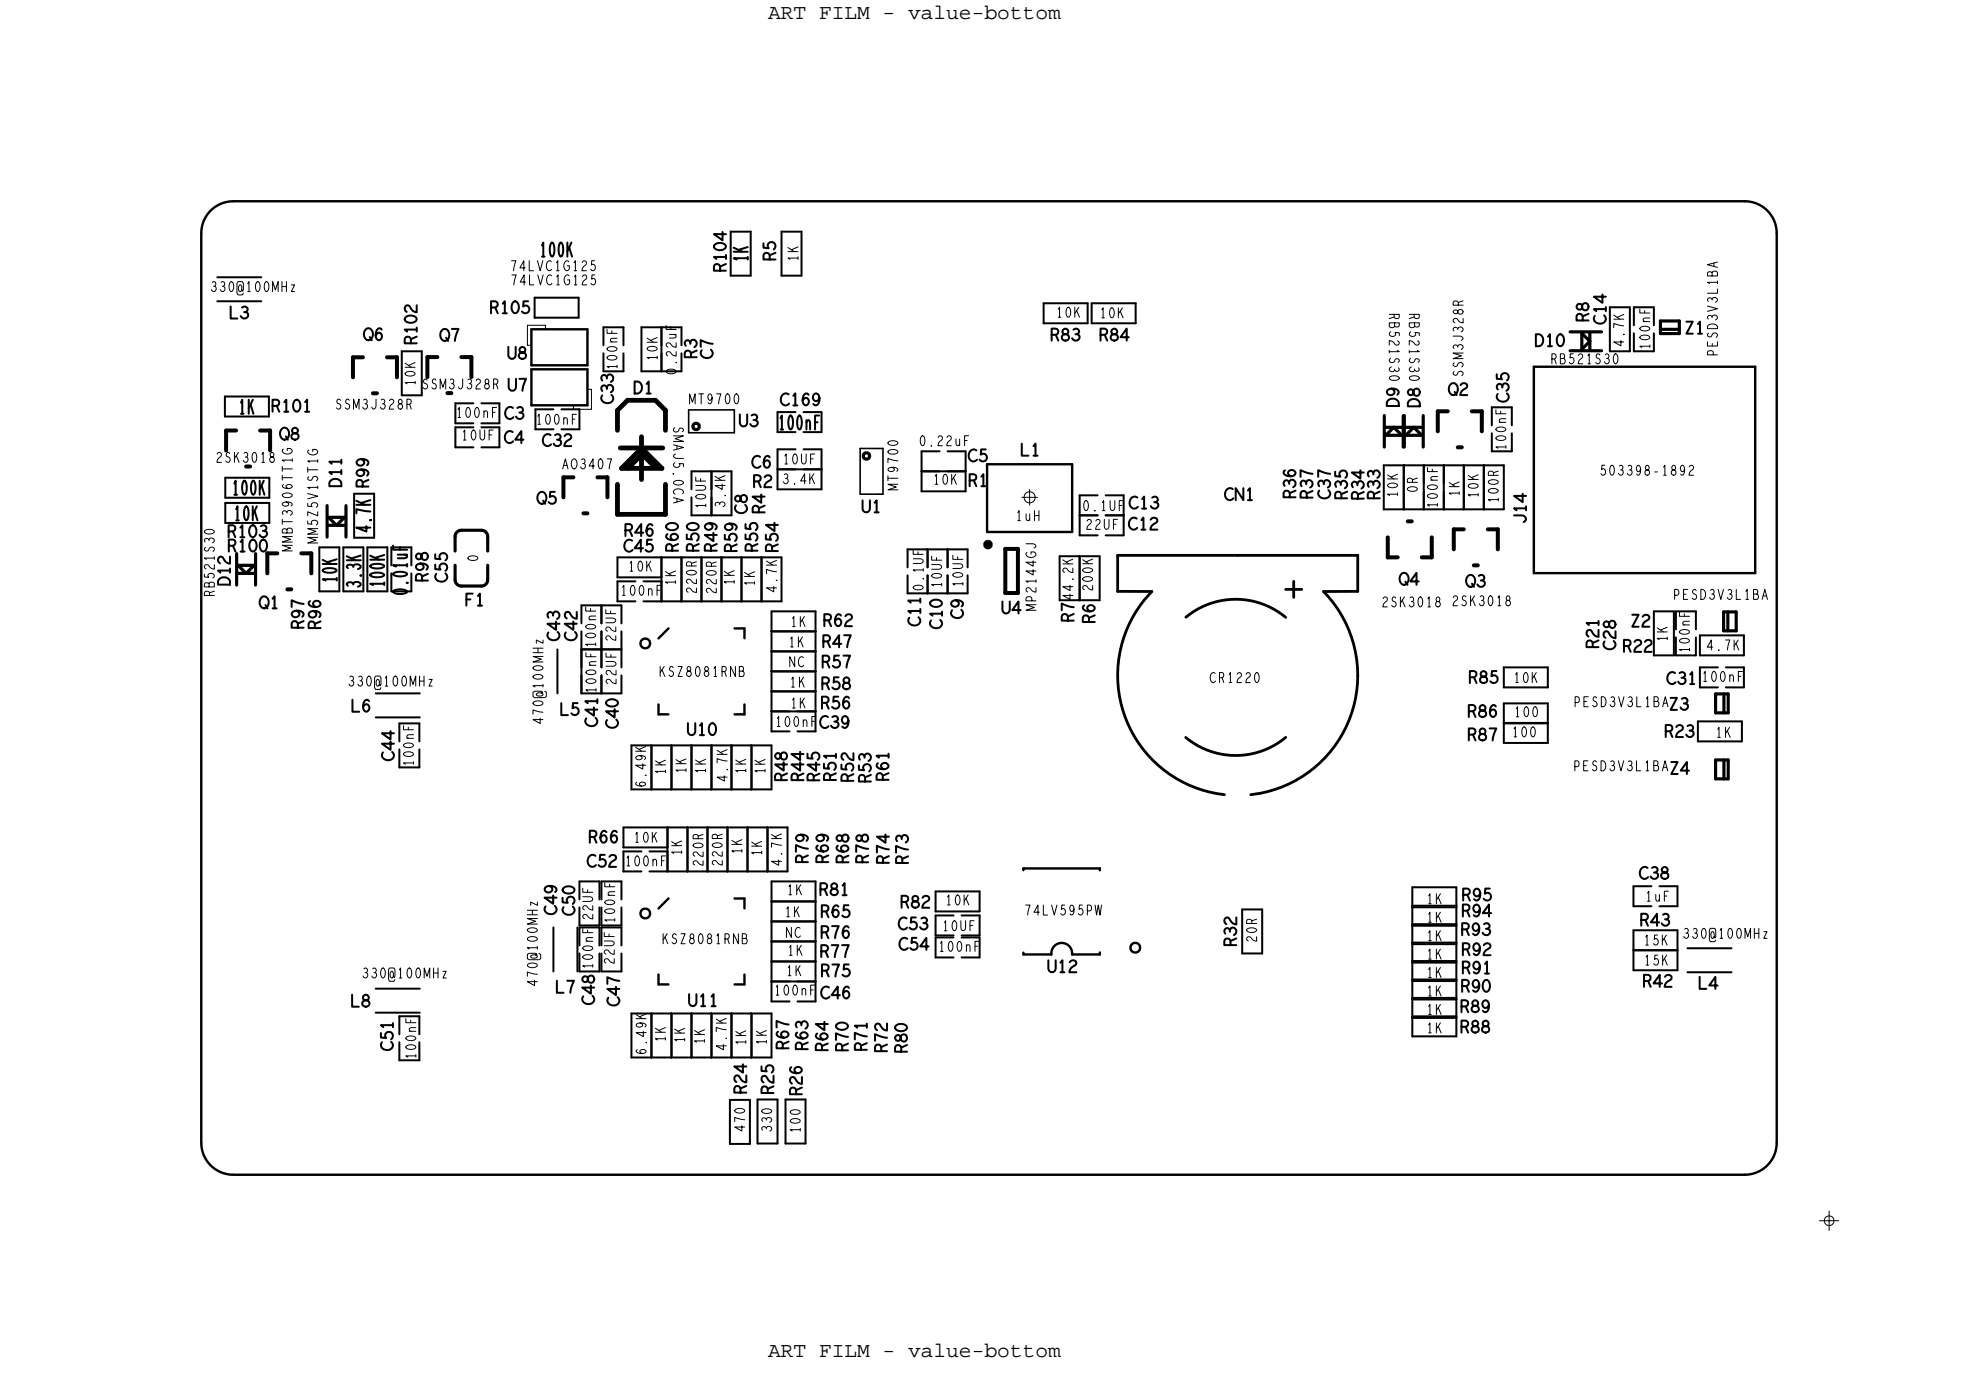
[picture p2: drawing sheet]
<svg xmlns="http://www.w3.org/2000/svg" width="126mm" height="87mm" viewBox="0 0 126 87" stroke-linecap="round" stroke-linejoin="round" font-family="sans-serif">
<defs><g id="words">
<g font-size="1.3">
<text x="48.8" y="1.2">ART FILM - value-bottom</text>
<text x="48.8" y="86.1">ART FILM - value-bottom</text>
</g>
<g font-size=".9">
<text x="47.5" y="16.6" transform="rotate(-90 47.5 16.6)">1K</text>
<text x="15.2" y="26.3">1K</text>
<text x="49.4" y="27.3">100nF</text>
<text x="22.9" y="37.3" transform="rotate(-90 22.9 37.3)">3.3K</text>
</g>
<g font-size=".8">
<text x="82.2" y="31.7" transform="rotate(-90 82.2 31.7)">R36</text>
<text x="83.3" y="31.7" transform="rotate(-90 83.3 31.7)">R37</text>
<text x="85.5" y="31.7" transform="rotate(-90 85.5 31.7)">R35</text>
<text x="86.6" y="31.8" transform="rotate(-90 86.6 31.8)">R34</text>
<text x="87.6" y="31.7" transform="rotate(-90 87.6 31.7)">R33</text>
<text x="78.5" y="60.1" transform="rotate(-90 78.5 60.1)">R32</text>
</g>
<g font-size=".6">
<text x="64.5" y="33.1">1uH</text>
<text x="104.5" y="57.2">1uF</text>
<text x="49" y="71.9" transform="rotate(-90 49 71.9)">330</text>
</g>
</g></defs>
<!-- layer: Board Outline -->
<path d="M13.4 13.4l.6-.5 .8-.1h95.9a2.03 2.03 0 0 1 2.1 2v57.7a2.03 2.03 0 0 1-2.1 2.1h-95.9a2.03 2.03 0 0 1-2-2.1v-57.7l.2-.8z" fill="none" stroke="#000" stroke-width=".06"/>
<path d="M12.8 14.8v57.7zM14.8 12.8h95.9zM14.8 12.8a2.03 2.03 0 0 0-2 2M110.7 12.8a2.03 2.03 0 0 1 2.1 2M112.8 14.8v57.7zM12.8 72.5a2.03 2.03 0 0 0 2 2.1M14.8 74.6h95.9zM112.8 72.5a2.03 2.03 0 0 1-2.1 2.1" fill="none" stroke="#000" stroke-width=".15"/>
<!-- layer: Components -->
<g fill="none" stroke="#000" stroke-width=".2">
<path d="M15 35.1v2zM15.1 35.9h1zM15.1 36.4h1zM15.1 35.9l.5 .5zM16.1 35.9l-.5 .5zM16.2 35.1v2zM20.8 32.1v2zM20.9 32.8h1zM20.9 33.4h1zM20.9 32.8l.5 .6zM21.9 32.8l-.5 .6zM22 32.1v2z"/>
<path d="M28.9 35.9v.9zM28.9 34.1v.9zM28.9 36.8l.1 .3 .3 .1M29.3 37.2h1.3zM29.3 33.7l-.3 .1-.1 .3M29.3 33.7h1.3zM30.6 33.7l.2 .1 .2 .3M31 35.9v.9zM31 34.1v.9zM31 36.8l-.2 .3-.2 .1M44 27l.2-.1 .2 .1v.2l-.2 .1-.2-.1zM54.8 28.8l.2-.1 .2 .1v.2l-.2 .1-.2-.1z"/>
<path d="M87.9 26.4v2zM88 27.6l.5-.5zM88 27.6h1zM88 27.1h1zM88.5 27.1l.5 .5zM89.1 26.4v2zM89.2 27.6l.5-.5zM89.2 27.6h1zM89.2 27.1h1zM89.7 27.1l.5 .5zM90.3 26.4v2zM99.7 22.3h2z"/>
<path d="M99.7 21.1h2zM100.4 21.2l.5 .5zM100.4 21.2v1zM100.9 21.7l-.5 .5zM100.9 21.2v1zM105.4 20.4v.8zM105.4 20.4h1.2zM105.4 21.2h1.2zM105.4 20.9h1.2zM106.6 20.4v.8zM109.4 38.8h.8zM109.4 38.8v1.2z"/>
<path d="M109.7 38.8v1.2zM110.2 38.8v1.2zM108.9 48.2v1.2zM108.9 48.2h.8zM108.9 44.1v1.2zM108.9 44.1h.8zM108.9 49.4h.8zM108.9 45.3h.8zM109.4 40h.8zM109.4 48.2v1.2zM109.4 44.1v1.2zM109.7 48.2v1.2z"/>
<path d="M109.7 44.1v1.2z"/>
</g>
<path d="M33.5 20.7h1.1v.2h-.9v1h-.2zM37.3 24.7h.2v1.3h-1.1v-.3h.9zM40.1 29.1h1.3v.6h-1.3zM64.9 31.6h1zM65.1 31.3l.3-.1 .2 .1 .1 .3-.1 .2-.2 .1-.3-.1-.1-.2zM65.4 31.1v1z" fill="none" stroke="#000" stroke-width=".06"/>
<g fill="none" stroke="#000" stroke-width=".15">
<path d="M33.7 20.9h3.6zM33.7 20.9v2.3zM33.7 23.4h3.6zM33.7 23.4v2.3zM33.7 23.2h3.6zM33.7 25.7h3.6zM37.3 20.9v2.3zM37.3 23.4v2.3zM42.4 39.9l-.6 .6zM46.6 39.9h.7zM47.3 39.9v.6zM62.7 29.5v4.3z"/>
<path d="M62.7 33.8h5.4zM62.7 29.5h5.4zM68.1 29.5v4.3zM97.4 36.4h14zM97.4 23.3h14zM97.4 23.3v13.1zM111.4 23.3v13.1zM40.7 57.8l.3-.1 .2 .1 .1 .2-.1 .2-.2 .1-.3-.1v-.2zM40.7 40.6l.3-.1 .2 .1 .1 .2-.1 .3-.2 .1-.3-.1v-.3zM41.8 44.7v.6zM41.8 45.3h.6zM42.4 57l-.6 .7z"/>
<path d="M46.6 45.3h.7zM46.6 57h.7zM47.3 57v.7zM47.3 44.7v.6zM65 55.1h4.8zM65 55.1v.1zM69.8 55.1v.1zM71.8 60l.3-.1 .2 .1 .1 .2-.1 .2-.2 .1-.3-.1v-.2zM41.8 61.9v.6zM41.8 62.5h.6zM46.6 62.5h.7zM47.3 61.9v.6z"/>
<path d="M65 60.6h1.7zM65 60.5v.1zM68 60.6l-.1-.5-.5-.2-.5 .2-.2 .5M68.1 60.6h1.7zM69.8 60.5v.1z"/>
</g>
<g fill="none" stroke="#000" stroke-width=".3">
<path d="M39.2 32.7h3zM39.2 26.1v1.2zM39.2 30.7v2zM39.2 26.1l.6-.7zM39.4 28.4h2.7zM39.4 29.7l1.3-1.3zM39.4 29.7h2.6zM39.8 25.4h1.8zM39.9 29.7l.9-.9zM40.7 28.4h.1M40.7 27.7v2.7zM40.7 28.4l1.3 1.3z"/>
<path d="M40.8 28.8l.8 .9zM41.6 25.4l.6 .6zM42.2 26v1.3zM42.2 30.7v2zM62.6 34.5l.1-.1 .1 .1v.1l-.1 .1-.1-.1z"/>
</g>
<g fill="none" stroke="#000" stroke-width=".25">
<path d="M14.4 27.3v1.3zM14.4 27.3h.6zM15.6 29.6h.3zM16.5 27.3h.6zM17 35.1v1.3zM17 35.1h.6zM17.1 27.3v1.3zM18.2 37.4h.3zM19.1 35.1h.7zM19.8 35.1v1.3zM22.4 22.7v1.3zM22.4 22.7h.6z"/>
<path d="M23.7 25h.2zM24.6 22.7h.6zM25.2 22.7v1.3zM27.1 22.7v1.2zM27.1 22.7h.7zM28.4 25h.3zM29.3 22.7h.6zM29.9 22.7v1.2zM35.8 30.3v1.3zM35.8 30.3h.6zM37 32.6h.3zM37.9 30.3h.7z"/>
<path d="M38.6 30.3v1.3zM63.8 37.6h.8zM63.8 34.8v2.8zM63.8 34.8h.8zM64.6 34.8v2.8zM88.1 34.1v1.3zM88.1 35.4h.6zM89.4 33.1h.2zM90.2 35.4h.7zM90.9 34.1v1.3zM91.3 26.1v1.3zM91.3 26.1h.6z"/>
<path d="M92.3 33.6h.6zM92.3 33.6v1.3zM92.5 28.4h.3zM93.4 26.1h.7zM93.5 35.9h.3zM94.1 26.1v1.3zM94.4 33.6h.7zM95.1 33.6v1.3z"/>
</g>
<path d="M43.7 26.3v1.2zM43.7 26v.3zM43.7 26h2.9zM43.7 27.5h2.9zM46.6 26v.3zM46.6 26.3v1.2zM54.6 28.5v2.9zM54.6 28.5h1.2zM54.6 31.4h1.2zM55.8 28.5h.2zM55.8 31.4h.2zM56 28.5v2.9z" fill="none" stroke="#000" stroke-width=".1"/>
<g fill="none" stroke="#000" stroke-width=".13">
<path d="M13.8 17.6h2.8zM13.8 19.1h2.8zM33.9 18.9h2.8zM33.9 18.9v1.3zM36.7 18.9v1.3zM46.4 17.5h1.3zM46.4 14.7h1.3zM46.4 14.7v2.8zM47.7 14.7v2.8zM49.6 14.7h1.3zM49.6 14.7v2.8zM49.6 17.5h1.3z"/>
<path d="M50.9 14.7v2.8zM66.2 19.3h2.8zM66.2 19.3v1.2zM69 19.3v1.2zM69.3 19.3h2.8zM69.3 19.3v1.2zM72.1 19.3v1.2zM102.2 19.5h1.3zM102.2 19.5v2.8zM103.5 19.5v2.8zM103.7 19.5h1.3zM103.7 19.5v1.2z"/>
<path d="M105 19.5v1.2zM14.3 25.2h2.8zM14.3 25.2v1.2zM14.3 26.4h2.8zM14.3 31.6h2.8zM14.3 33.2h2.8zM14.3 30.3v1.3zM14.3 30.3h2.8zM14.3 31.9v1.3zM14.3 31.9h2.8zM17.1 25.2v1.2zM17.1 30.3v1.3z"/>
<path d="M17.1 31.9v1.3zM20.3 34.7h1.2zM20.3 34.7v2.8zM20.3 37.5h1.2zM21.5 34.7v2.8zM21.8 37.5h1.3zM21.8 34.7h1.3zM21.8 34.7v2.8zM22.5 34.1h1.2zM22.5 31.3h1.2zM22.5 31.3v2.8zM23.1 34.7v2.8z"/>
<path d="M23.3 34.7h1.3zM23.3 34.7v2.8zM23.3 37.5h1.3zM23.7 31.3v2.8zM24.6 34.7v2.8zM24.8 37.5h1.3zM24.8 36.4v1.1zM24.8 34.7h1.3zM24.8 34.7v1.2zM25.5 22.3h1.3zM25.5 22.3v2.8zM25.5 25.1h1.3z"/>
<path d="M26.1 34.7v1.2zM26.1 36.4v1.1zM26.8 22.3v2.8zM28.9 27.1h1.1zM28.9 27.1v1.3zM28.9 25.6h1.1zM28.9 25.6v1.3zM28.9 28.4h1.1zM28.9 26.9h1.1zM30.6 27.1h1.1zM30.6 25.6h1.1zM30.6 28.4h1.1z"/>
<path d="M30.6 26.9h1.1zM31.7 27.1v1.3zM31.7 25.6v1.3zM33.9 20.2h2.8zM34 26h1.1zM34 26v1.3zM34 27.3h1.1zM35.6 26h1.2zM35.6 27.3h1.2zM36.8 26v1.3zM36.9 38.4h1.3zM36.9 38.4v1.2z"/>
<path d="M38.2 38.4v1.2zM38.2 38.4h1.2zM38.3 23.6h1.3zM38.3 22.4v1.2zM38.3 20.8h1.3zM38.3 20.8v1.1zM39.2 36.7h2.8zM39.2 35.4v1.3zM39.2 35.4h2.8zM39.2 36.9h1.1zM39.2 36.9v1.3zM39.2 38.2h1.1z"/>
<path d="M39.4 38.4v1.2zM39.6 20.8v1.1zM39.6 22.4v1.2zM40.7 23.6h1.3zM40.7 20.8h1.3zM40.7 20.8v2.8zM40.8 38.2h1.2zM40.8 36.9h1.2zM42 35.4h1.3zM42 35.4v2.8zM42 35.4v1.3zM42 20.8v2.8z"/>
<path d="M42 22.4v1.2zM42 20.8h1.3zM42 20.8v1.1zM42 36.9v1.3zM42 38.2h1.3zM42 23.6h1.3zM43.3 35.4v2.8zM43.3 35.4h1.2zM43.3 20.8v1.1zM43.3 22.4v1.2zM43.3 38.2h1.2zM43.9 32.7h1.3z"/>
<path d="M43.9 31.6v1.1zM43.9 29.9h1.3zM43.9 29.9v1.2zM44.5 38.2h1.3zM44.5 35.4v2.8zM44.5 35.4h1.3zM45.2 29.9h1.2zM45.2 29.9v2.8zM45.2 29.9v1.2zM45.2 31.6v1.1zM45.2 32.7h1.2zM45.8 35.4h1.3z"/>
<path d="M45.8 35.4v2.8zM45.8 38.2h1.3zM46.4 29.9v2.8zM47.1 38.2h1.2zM47.1 35.4v2.8zM47.1 35.4h1.2zM48.3 35.4v2.8zM48.3 35.4h1.3zM48.3 38.2h1.3zM49 38.8v1.3zM49 38.8h2.8zM49.4 31.1h2.7z"/>
<path d="M49.4 29.8h2.7zM49.4 29.8v1.3zM49.4 28.5h1.1zM49.4 28.5v1.3zM49.4 26.2h1.1zM49.4 26.2v1.2zM49.4 29.8h1.1zM49.6 35.4v2.8zM51 29.8h1.1zM51 27.4h1.1zM51 28.5h1.1zM51 26.2h1.1z"/>
<path d="M51.8 38.8v1.3zM52.1 29.8v1.3zM52.1 28.5v1.3zM52.1 26.2v1.2zM57.6 36.5v1.2zM57.6 34.9h1.3zM57.6 34.9v1.1zM57.6 37.7h1.3zM58.5 31.2h2.8zM58.5 29.9v1.3zM58.5 29.9h2.8zM58.5 28.7h1.1z"/>
<path d="M58.5 28.7v1.2zM58.5 29.9h1.1zM58.9 34.9v1.1zM58.9 36.5v1.2zM58.9 34.9h1.2zM58.9 37.7h1.2zM60.1 29.9h1.2zM60.1 37.7h1.3zM60.1 36.5v1.2zM60.1 34.9h1.3zM60.1 34.9v1.1zM60.1 28.7h1.2z"/>
<path d="M61.3 29.9v1.3zM61.3 28.7v1.2zM61.4 34.9v1.1zM61.4 36.5v1.2zM66.2 20.5h2.8zM67.3 35.3h1.2zM67.3 35.3v2.8zM67.3 38.1h1.2zM68.5 35.3v2.8zM68.5 35.3h1.3zM68.5 31.4h1.2zM68.5 31.4v1.3z"/>
<path d="M68.5 32.7h1.2zM68.5 32.7v1.3zM68.5 34h1.2zM68.5 38.1h1.3zM69.3 20.5h2.8zM69.8 35.3v2.8zM70.2 31.4h1.1zM70.2 32.7h1.1zM70.2 34h1.1zM71.3 31.4v1.3zM71.3 32.7v1.3zM87.8 29.5h1.3z"/>
<path d="M87.8 29.5v2.8zM87.8 32.3h1.3zM89.1 32.3h1.3zM89.1 29.5h1.3zM89.1 29.5v2.8zM90.4 29.5v2.8zM90.4 31.2v1.1zM90.4 29.5h1.2zM90.4 29.5v1.2zM90.4 32.3h1.2zM91.6 32.3h1.3zM91.6 29.5h1.3z"/>
<path d="M91.6 29.5v2.8zM91.6 29.5v1.2zM91.6 31.2v1.1zM92.9 29.5v2.8zM92.9 29.5h1.3zM92.9 32.3h1.3zM94.2 29.5v2.8zM94.2 29.5h1.3zM94.2 32.3h1.3zM94.7 28.7h1.3zM94.7 27.5v1.2zM94.7 25.9h1.3z"/>
<path d="M94.7 25.9v1.1zM95.5 29.5v2.8zM96 25.9v1.1zM96 27.5v1.2zM102.2 22.3h1.3zM103.7 21.2v1.1zM103.7 22.3h1.3zM105 38.8h1.2zM105 38.8v2.8zM105 21.2v1.1zM106.2 38.8v2.8zM106.4 38.8h1.2z"/>
<path d="M106.4 38.8v1.2zM107.6 38.8v1.2zM23.9 44h2.7zM23.9 45.5h2.7zM25.3 48.7h1.3zM25.3 47.6v1.1zM25.3 45.9h1.3zM25.3 45.9v1.2zM26.6 45.9v1.2zM26.6 47.6v1.1zM35.1 58.9v2.8zM35.4 41.2v2.8z"/>
<path d="M36.7 58.9v2.8zM36.8 56h1.2zM36.8 56v1.1zM36.8 57.6v1.2zM36.8 58.9h1.2zM36.8 58.9v1.1zM36.8 58.8h1.2zM36.9 41.2v2.8zM36.9 40.1v1.1zM36.9 42.9v1.1zM36.9 41.2h1.3zM36.9 41.2v1.2z"/>
<path d="M36.9 44h1.3zM38 56v1.1zM38 57.6v1.2zM38 58.9v1.1zM38.2 58.8h1.2zM38.2 41.2h1.2zM38.2 44h1.2zM38.2 56h1.2zM38.2 56v1.1zM38.2 57.6v1.2zM38.2 58.9h1.2zM38.2 58.9v1.1z"/>
<path d="M38.2 40.1v1.1zM38.2 41.2v1.2zM38.2 42.9v1.1zM39.4 56v1.1zM39.4 57.6v1.2zM39.4 58.9v1.1zM39.4 40.1v1.1zM39.4 41.2v1.2zM39.4 42.9v1.1zM39.6 53.8h2.8zM39.6 52.5v1.3zM39.6 52.5h2.8z"/>
<path d="M39.6 54.1h1.1zM39.6 54.1v1.2zM39.6 55.3h1.1zM40.1 47.3h1.3zM40.1 47.3v2.8zM40.1 50.1h1.3zM41.2 55.3h1.2zM41.2 54.1h1.2zM41.4 50.1h1.2zM41.4 47.3v2.8zM41.4 47.3h1.2zM42.4 52.5h1.2z"/>
<path d="M42.4 52.5v2.8zM42.4 52.5v1.3zM42.4 54.1v1.2zM42.4 55.3h1.2zM42.6 47.3h1.3zM42.6 47.3v2.8zM42.6 50.1h1.3zM43.6 55.3h1.3zM43.6 52.5v2.8zM43.6 52.5h1.3zM43.9 50.1h1.3zM43.9 47.3h1.3z"/>
<path d="M43.9 47.3v2.8zM44.9 52.5v2.8zM44.9 52.5h1.3zM44.9 55.3h1.3zM45.2 47.3h1.2zM45.2 47.3v2.8zM45.2 50.1h1.2zM46.2 52.5h1.2zM46.2 52.5v2.8zM46.2 55.3h1.2zM46.4 47.3h1.3zM46.4 47.3v2.8z"/>
<path d="M46.4 50.1h1.3zM47.4 55.3h1.3zM47.4 52.5v2.8zM47.4 52.5h1.3zM47.7 50.1h1.3zM47.7 47.3h1.3zM47.7 47.3v2.8zM48.7 52.5v2.8zM48.7 52.5h1.3zM48.7 55.3h1.3zM49 57.2h2.8zM49 59.8h2.8z"/>
<path d="M49 58.5h2.8zM49 40.1h2.8zM49 43.9h2.8zM49 42.6h2.8zM49 45.2h2.8zM49 41.4h2.8zM49 56v1.2zM49 56h2.8zM49 59.8v1.2zM49 58.5v1.3zM49 57.2v1.3zM49 47.3v2.8z"/>
<path d="M49 42.6v1.3zM49 41.4v1.2zM49 43.9v1.3zM49 40.1v1.3zM49 45.2h1.1zM49 45.2v1.2zM49 46.4h1.1zM50 52.5v2.8zM50.6 46.4h1.2zM50.6 45.2h1.2zM51.8 56v1.2zM51.8 59.8v1.2z"/>
<path d="M51.8 58.5v1.3zM51.8 57.2v1.3zM51.8 42.6v1.3zM51.8 41.4v1.2zM51.8 43.9v1.3zM51.8 40.1v1.3zM51.8 45.2v1.2zM59.4 57.9h2.8zM59.4 56.6v1.3zM59.4 56.6h2.8zM59.4 59.5h1.1zM59.4 59.5v1.3z"/>
<path d="M59.4 58.1h1.1zM59.4 58.1v1.3zM59.4 59.4h1.1zM61 59.5h1.2zM61 58.1h1.2zM61 59.4h1.2zM62.2 56.6v1.3zM62.2 59.5v1.3zM62.2 58.1v1.3zM78.8 57.7h1.3zM78.8 57.7v2.8zM80.1 57.7v2.8z"/>
<path d="M89.6 57.6h2.8zM89.6 58.8h2.8zM89.6 59.9h2.8zM89.6 56.3h2.8zM89.6 56.3v1.3zM89.6 57.5h2.8zM89.6 57.5v1.3zM89.6 58.7h2.8zM89.6 58.7v1.2zM89.6 59.8h2.8zM89.6 59.8v1.3zM92.4 56.3v1.3z"/>
<path d="M92.4 57.5v1.3zM92.4 58.7v1.2zM92.4 59.8v1.3zM95.5 47.2h2.7zM95.5 45.9h2.7zM95.5 43.6h2.7zM95.5 45.9v1.3zM95.5 44.7v1.2zM95.5 44.7h2.7zM95.5 42.4v1.2zM95.5 42.4h2.7zM98.2 45.9v1.3z"/>
<path d="M98.2 44.7v1.2zM98.2 42.4v1.2zM103.7 57.5h1.1zM103.7 59.1v1.2zM103.7 59.1h2.8zM103.7 56.3h1.1zM103.7 56.3v1.2zM105 41.6h1.2zM105.3 57.5h1.2zM105.3 56.3h1.2zM106.4 40.5v1.1zM106.4 41.6h1.2z"/>
<path d="M106.5 59.1v1.2zM106.5 56.3v1.2zM107.6 40.5v1.1zM107.8 45.8h2.8zM107.8 45.8v1.3zM107.8 47.1h2.8zM107.9 40.3h2.8zM107.9 40.3v1.3zM107.9 42.4h1.1zM107.9 42.4v1.2zM107.9 41.6h2.8zM107.9 43.6h1.1z"/>
<path d="M109.6 42.4h1.1zM109.6 43.6h1.1zM110.6 45.8v1.3zM110.7 40.3v1.3zM110.7 42.4v1.2zM23.9 62.8h2.7zM23.9 64.3h2.7zM25.3 67.3h1.3zM25.3 66.2v1.1zM25.3 64.5h1.3zM25.3 64.5v1.2zM26.6 64.5v1.2z"/>
<path d="M26.6 66.2v1.1zM36.8 60.5v1.2zM36.8 61.7h1.2zM38 60.5v1.2zM38.2 61.7h1.2zM38.2 60.5v1.2zM39.4 60.5v1.2zM40.1 64.3h1.3zM40.1 64.3v2.8zM40.1 67.1h1.3zM41.4 67.1h1.2zM41.4 64.3v2.8z"/>
<path d="M41.4 64.3h1.2zM42.6 64.3h1.3zM42.6 64.3v2.8zM42.6 67.1h1.3zM43.9 67.1h1.3zM43.9 64.3h1.3zM43.9 64.3v2.8zM45.2 64.3h1.2zM45.2 64.3v2.8zM45.2 67.1h1.2zM46.3 72.6h1.3zM46.3 69.8h1.3z"/>
<path d="M46.3 69.8v2.8zM46.4 64.3h1.3zM46.4 64.3v2.8zM46.4 67.1h1.3zM47.6 69.8v2.8zM47.7 67.1h1.3zM47.7 64.3h1.3zM47.7 64.3v2.8zM48.1 69.8h1.3zM48.1 69.8v2.8zM48.1 72.6h1.3zM49 61h2.8z"/>
<path d="M49 62.3h2.8zM49 64.3v2.8zM49 61v1.3zM49 62.3h1.1zM49 62.3v1.3zM49 63.6h1.1zM49.4 69.8v2.8zM49.9 72.6h1.2zM49.9 69.8h1.2zM49.9 69.8v2.8zM50.6 63.6h1.2zM50.6 62.3h1.2z"/>
<path d="M51.1 69.8v2.8zM51.8 61v1.3zM51.8 62.3v1.3zM59.4 60.8h1.1zM61 60.8h1.2zM78.8 60.5h1.3zM89.6 61.1h2.8zM89.6 62.3h2.8zM89.6 63.5h2.8zM89.6 64.6h2.8zM89.6 65.8h2.8zM89.6 61h2.8z"/>
<path d="M89.6 61v1.3zM89.6 62.2h2.8zM89.6 62.2v1.3zM89.6 63.4h2.8zM89.6 63.4v1.2zM89.6 64.5h2.8zM89.6 64.5v1.3zM92.4 61v1.3zM92.4 62.2v1.3zM92.4 63.4v1.2zM92.4 64.5v1.3zM103.7 60.3v1.3z"/>
<path d="M103.7 60.3h2.8zM103.7 61.6h2.8zM106.5 60.3v1.3zM107.1 60.2h2.8zM107.1 61.7h2.8z"/>
</g>
<path d="M70.9 35.3v2.2zM70.9 35.3h7.7zM70.9 37.5l2.2 .1zM73.1 37.5a7.6 7.6 0 0 0-1.7 7.9 7.6 7.6 0 0 0 6.3 5M75.3 39.2a5 5 0 0 1 6.3 0M78.6 35.3h7.6zM81.6 37.4h1zM82.1 36.9v1zM84 37.6l2.2-.1zM84 37.6a7.6 7.6 0 0 1 1.7 7.8 7.6 7.6 0 0 1-6.3 5.1M86.2 35.3v2.2zM81.6 46.8a5 5 0 0 1-6.3 0" fill="none" stroke="#000" stroke-width=".18"/>
<!-- layer: Text -->
<g fill="none" stroke="#000" stroke-width=".13">
<path d="M14.6 19.5v.7h.5M15.4 19.5a.19 .19 0 0 1 .3 0 .19 .19 0 0 1-.1 .3M15.5 19.8a.23 .23 0 0 1 .2 .2 .23 .23 0 0 1-.2 .3 .23 .23 0 0 1-.2-.2M26.5 19.4v.4a.64 .64 0 0 1-.6-.4l-.2 .1v.2l.1 .1M31.2 19.5h.3l.1-.3-.4-.1v.8M31.4 19.5l.2 .4M31.9 19.9h.3M31.9 19.3l.1-.2v.8M32.6 19.2a.36 .36 0 0 1 .3 .3 .36 .36 0 0 1-.3 .4 .5 .5 0 0 1 0-.7zM33.5 19.1h-.3v.4a.25 .25 0 0 1 .4 0 .25 .25 0 0 1-.1 .4 .25 .25 0 0 1-.4-.1M34.4 16.3h.2M34.4 15.6l.1-.2v.9"/>
<path d="M35 15.4a.47 .47 0 0 1 .2 .7l-.1 .2a.47 .47 0 0 1-.2-.7zM35.5 15.4a.47 .47 0 0 1 .2 .7v.2a.47 .47 0 0 1-.2-.7zM36 15.4v.9M36.1 15.7l.2 .6M36.3 15.4l-.3 .5M45.3 15.6a.39 .39 0 0 1 .5-.2 .39 .39 0 0 1 .3 .3 .39 .39 0 0 1-.5 .2 .39 .39 0 0 1-.3-.3zM45.7 17.2v-.4h-.3l-.1 .4h.8M45.9 14.7v.6l-.6-.4h.8M46.1 16.8l-.4 .1M46.1 16.3h-.8l.2 .1M46.1 16.2v.2M46.6 15.7l.5 .3"/>
<path d="M46.6 16h.9M47.5 16.4h-.9l.1 .1M48.5 15.4v.3l.3 .1a.25 .25 0 0 1 .1-.4 .25 .25 0 0 1 .3 .1 .25 .25 0 0 1-.1 .3M48.9 16.5l-.1-.4h-.2l-.1 .4h.7M49.2 16l-.3 .2M100.2 19.3a.18 .18 0 0 0-.1 .3 .18 .18 0 0 0 .2 0 .18 .18 0 0 0 .1-.2 .21 .21 0 0 1 .3-.1 .21 .21 0 0 1 0 .3 .21 .21 0 0 1-.3-.1l-.1-.2zM100.8 19.9l-.3 .2M101.7 18.7v.5l-.5-.4h.7M101.9 19.6h-.7l.1 .2M101.9 19.5v.3M13.9 36.8a.4 .4 0 0 1 .5-.1 .4 .4 0 0 1 .2 .4h-.8zM14.5 33.7h.4v-.3l-.4-.1v.8"/>
<path d="M14.5 34.6h.4v-.3h-.4v.7M14.6 36.2h-.8l.2 .1M14.6 36.1v.2M14.6 35.3v.5a.64 .64 0 0 1-.5-.5l-.2 .1-.1 .2 .2 .2M14.8 33.7l.1 .4M14.8 34.6l.1 .4M14.9 31.4h.1M14.9 30.7l.1-.2v.9M15 33h.2M15 32.3l.1-.2v.9M15.3 34.1h.2M15.3 33.5l.1-.2v.8"/>
<path d="M15.3 35h.2M15.3 34.4l.1-.1v.7M15.3 25.6l.1-.2v.9M15.5 30.5a.47 .47 0 0 1 .1 .7v.2a.47 .47 0 0 1-.2-.7zM15.6 32.2a.47 .47 0 0 1 .2 .6l-.1 .2a.47 .47 0 0 1-.2-.7zM15.8 25.4v.9M16 33.4a.36 .36 0 0 1 .3 .3 .36 .36 0 0 1-.3 .4 .5 .5 0 0 1 0-.7zM16 34.3a.36 .36 0 0 1 .3 .3 .36 .36 0 0 1-.3 .4 .5 .5 0 0 1 0-.7zM16 30.5a.47 .47 0 0 1 .2 .7l-.1 .2a.47 .47 0 0 1-.1-.7zM16 32.1v.9M16 25.4l-.2 .5M16.2 32.4l.1 .6"/>
<path d="M16.3 32.1l-.3 .6M16.5 30.5v.9M16.6 33.4a.19 .19 0 0 1 .3 0 .19 .19 0 0 1-.1 .3M16.6 30.8l.2 .6M16.6 37.9a.34 .34 0 0 1 .5 .3 .34 .34 0 0 1-.5 .4l-.1-.3zM16.6 34.3a.36 .36 0 0 1 .3 .3 .36 .36 0 0 1-.3 .4 .5 .5 0 0 1 0-.7zM16.7 33.7a.23 .23 0 0 1 .2 .2 .23 .23 0 0 1-.2 .3 .23 .23 0 0 1-.2-.2M16.7 30.5l-.2 .6M16.9 38.4l.1 .2M17.3 25.8l.3-.1 .1-.2-.4-.1v.7M17.3 38.6h.3M17.3 38l.1-.1v.7"/>
<path d="M17.6 25.8l.1 .3M17.9 27.2a.34 .34 0 0 1 .5 .3 .34 .34 0 0 1-.5 .3l-.1-.2zM18 26.1h.3M18 25.5l.2-.1v.7M18.1 27.7l.2 .2M18.6 27.2v.3a.24 .24 0 0 1 .3 .1 .24 .24 0 0 1-.1 .3 .24 .24 0 0 1-.3-.2l.2-.2a.19 .19 0 0 0 .2-.1 .19 .19 0 0 0-.1-.2 .19 .19 0 0 0-.2 0zM18.7 25.4a.36 .36 0 0 1 .4 .4 .36 .36 0 0 1-.4 .3 .5 .5 0 0 1 0-.7zM18.8 38.8h.1a.21 .21 0 0 1 0 .4 .22 .22 0 0 1-.4-.2 .21 .21 0 0 1 .3-.2h.3l.1 .1v.3M18.9 39.8v-.3l-.3-.1-.1 .4h.8M19.3 39.4l-.4 .2M19.3 38.3l-.8-.2v.4M19.4 26.1h.2"/>
<path d="M19.4 25.5l.1-.1v.7M19.7 38.2h-.1a.39 .39 0 0 0 .3 .3 .39 .39 0 0 0 .5-.2 .22 .22 0 0 0-.4-.1 .22 .22 0 0 0 0 .3M19.9 38.8l.1 .1a.21 .21 0 0 1-.1 .3 .21 .21 0 0 1-.3-.2 .21 .21 0 0 1 .3-.2h.2l.2 .1v.3M20 39.9l-.1-.4h-.2l-.1 .4h.8M20.4 39.4l-.4 .2M20.5 35.5l.5 .3M20.5 35.8h.9M20.5 36.2a.83 .83 0 0 1 .9 0 .74 .74 0 0 1-.9 0zM21 30.5a.4 .4 0 0 1 .5-.1 .4 .4 0 0 1 .2 .5h-.8zM21.4 36.8h-.9l.2 .1M21.4 35.5l-.6 .2M21.4 36.7v.2"/>
<path d="M21.7 29.3h-.8l.2 .1M21.7 30h-.8l.2 .1M21.7 29.2v.2M21.7 29.8v.3M22 35.3l.6 .3M22 35.6h.9M22.4 35.9h-.3h-.1l.1 .2M22.4 37h-.3l-.1 .1 .1 .1M22.6 31.8l.6 .2M22.6 32h.9M22.9 35.3l-.6 .2M22.9 29.1l.1 .1a.21 .21 0 0 1 0 .3 .21 .21 0 0 1-.3-.1 .21 .21 0 0 1 .2-.3l.3 .1 .2 .1-.1 .2"/>
<path d="M22.9 29.8l.1 .1a.21 .21 0 0 1 0 .3 .21 .21 0 0 1-.3-.2 .21 .21 0 0 1 .2-.2h.3l.2 .2-.1 .2M23 30.9v-.4h-.3l-.1 .4h.8M23.2 20.9a.34 .34 0 0 1 .5 .3 .34 .34 0 0 1-.5 .3l-.1-.2zM23.3 33.4v.3l-.7-.2h.9M23.4 30.5l-.4 .1M23.5 21.4l.1 .2M23.5 33h.1M23.5 35.3l.5 .2M23.5 35.5h.9M23.5 32.5l-.9-.2v.3M23.5 31.7l-.6 .2M23.5 35.9a.83 .83 0 0 1 .9 0 .74 .74 0 0 1-.9 0z"/>
<path d="M23.5 36.4a.83 .83 0 0 1 .9 .1 .74 .74 0 0 1-.9 0zM24.2 20.9a.39 .39 0 0 0-.4 .3 .39 .39 0 0 0 .3 .4 .22 .22 0 0 0 .1-.3 .22 .22 0 0 0-.4 0M24.4 37.1h-.9h.2M24.4 35.2l-.6 .2M24.4 37v.1M25 34.6v.3h.8M25 36.4a.83 .83 0 0 1 .8 0 .74 .74 0 0 1-.8 0zM25 37.5a.83 .83 0 0 1 .8 .1 .74 .74 0 0 1-.8 0zM25.2 35.2h.6M25.4 34.7v.2M25.7 35.2l.1 .1v.1h-.6M25.7 20.2a.39 .39 0 0 1 .4-.2 .39 .39 0 0 1 .3 .3 .39 .39 0 0 1-.4 .2 .39 .39 0 0 1-.3-.3z"/>
<path d="M25.9 37h.1M25.8 35.9h-.8l.1 .1M25.8 35.8v.2M26.1 21.8l-.1-.3-.2-.1-.1 .4h.8M26.5 20.9h-.8l.1 .1M26.5 20.8v.2M26.5 21.4l-.4 .1M26.5 35.2a.18 .18 0 0 0-.1 .2 .18 .18 0 0 0 .2 .1 .18 .18 0 0 0 .2-.2 .21 .21 0 0 1 .3-.1 .21 .21 0 0 1 0 .3 .21 .21 0 0 1-.3-.1l-.1-.2zM26.7 35.8h.1a.21 .21 0 0 1-.1 .4 .21 .21 0 0 1-.3-.2 .21 .21 0 0 1 .3-.2h.2l.2 .1v.3M26.8 36.9v-.4h-.3l-.1 .4h.8M27.2 36.4l-.4 .2M27.6 35.2v.3h.4a.25 .25 0 0 1 0-.4 .25 .25 0 0 1 .4 .1 .25 .25 0 0 1-.1 .4"/>
<path d="M27.6 35.8v.3l.4 .1a.25 .25 0 0 1 0-.4 .25 .25 0 0 1 .4 .1 .25 .25 0 0 1-.1 .3M28.1 20.9a.34 .34 0 0 1 .4 .4 .34 .34 0 0 1-.4 .3l-.2-.3zM28.3 36.4a.35 .35 0 0 1-.3 .6 .35 .35 0 0 1-.3-.6M28.3 21.4l.1 .2M28.7 20.9h.4l-.2 .7M29.6 38.1h.3M30 37.7h-.4v.7M30.3 38.4h.3M30.3 37.8l.2-.1v.7M32.3 22v.6a.23 .23 0 0 0 .2 .2 .23 .23 0 0 0 .2-.2v-.6M32.3 24v.6a.23 .23 0 0 0 .2 .2 .23 .23 0 0 0 .3-.2v-.6M32.5 27.4a.35 .35 0 0 0-.5 .3 .35 .35 0 0 0 .5 .4l.1-.1"/>
<path d="M32.6 25.9a.35 .35 0 0 0-.5 .3 .35 .35 0 0 0 .4 .3h.1M32.8 25.9a.2 .2 0 0 1 .4 0 .19 .19 0 0 1-.1 .3M33 26.2a.23 .23 0 0 1 .2 .2 .23 .23 0 0 1-.2 .3 .23 .23 0 0 1-.2-.3M33 24h.4l-.2 .8M33 22.1v.3a.24 .24 0 0 1 .4 .1 .24 .24 0 0 1-.2 .3 .24 .24 0 0 1-.3-.2l.2-.2a.19 .19 0 0 0 .2-.1 .19 .19 0 0 0-.1-.3 .19 .19 0 0 0-.2 .1zM33.2 27.9h-.5l.4-.5v.7M34.2 31.3a.34 .34 0 0 1 .5 .3 .34 .34 0 0 1-.5 .3l-.1-.2zM34.5 31.8l.1 .2M34.9 27.6a.35 .35 0 0 0-.5 .3 .35 .35 0 0 0 .5 .4l.1-.1M35.1 39a.19 .19 0 0 0-.3-.1 .19 .19 0 0 0 0 .3M35.1 39.1a.23 .23 0 0 1 .2-.3 .23 .23 0 0 1 .3 .2 .23 .23 0 0 1-.2 .3M35.2 31.2h-.3v.4a.25 .25 0 0 1 .4 0 .25 .25 0 0 1-.1 .4 .25 .25 0 0 1-.4-.1"/>
<path d="M35.2 27.6a.19 .19 0 0 1 .3 0 .19 .19 0 0 1 0 .3M35.3 39.5v.5l-.6-.4h.8M35.4 27.9a.23 .23 0 0 1 .2 .2 .23 .23 0 0 1-.2 .3 .23 .23 0 0 1-.3-.2M35.8 27.7a.21 .21 0 0 1 .3-.1 .21 .21 0 0 1 .1 .3 .52 .52 0 0 0-.4 .4h.5M36.4 39.5v.5l-.6-.4h.8M36.6 38.8v.5a.64 .64 0 0 1-.5-.4h-.2v.2l.1 .2M38.5 24a.23 .23 0 0 1 .2-.2 .23 .23 0 0 1 .3 .2 .23 .23 0 0 1-.2 .2M38.5 24.7a.23 .23 0 0 1 .2-.3 .23 .23 0 0 1 .3 .3 .23 .23 0 0 1-.2 .2M38.5 23.9a.19 .19 0 0 0-.3-.1 .2 .2 0 0 0 0 .4M38.5 24.6a.19 .19 0 0 0-.3-.1 .19 .19 0 0 0 0 .3M38.8 25.1a.35 .35 0 0 1-.3 .5 .35 .35 0 0 1-.3-.5M39.7 33.7l.3-.1 .1-.2-.4-.1v.7"/>
<path d="M40 33.7l.1 .3M40.1 34.3a.35 .35 0 0 0-.5 .3 .35 .35 0 0 0 .5 .4l.1-.1M40.3 24.2a.39 .39 0 0 1 .4 .4 .39 .39 0 0 1-.4 .4zM40.8 34.8h-.5l.4-.5v.7M40.8 33.8h-.5l.4-.5v.7M41 25h.3M41 24.4l.2-.2v.8M41.4 34.3h-.3v.3a.25 .25 0 0 1 .3 .1 .25 .25 0 0 1-.1 .3 .25 .25 0 0 1-.3-.1M41.4 33.4v-.1a.39 .39 0 0 0-.4 .3 .39 .39 0 0 0 .2 .4 .22 .22 0 0 0 .2-.3 .22 .22 0 0 0-.4 0M42.3 33.3a.39 .39 0 0 1 .4-.1 .39 .39 0 0 1 .3 .3 .39 .39 0 0 1-.4 .2 .39 .39 0 0 1-.3-.4zM42.4 33.9l-.1 .1a.39 .39 0 0 0 .3 .3 .39 .39 0 0 0 .4-.2 .22 .22 0 0 0-.3-.2 .22 .22 0 0 0 0 .4M42.7 35l-.1-.4h-.2l-.1 .4h.7"/>
<path d="M43 34.5l-.3 .2M43.6 33.9v.3h.3a.25 .25 0 0 1 .1-.3 .25 .25 0 0 1 .3 .1 .25 .25 0 0 1-.1 .3M43.6 33.3a.39 .39 0 0 1 .4-.1 .39 .39 0 0 1 .3 .3 .39 .39 0 0 1-.4 .2 .39 .39 0 0 1-.3-.4zM43.8 21.7a.19 .19 0 0 0-.3-.1 .2 .2 0 0 0 0 .4M43.8 21.8a.23 .23 0 0 1 .2-.2 .23 .23 0 0 1 .3 .2 .23 .23 0 0 1-.2 .2M43.9 22.7l-.1-.4h-.2l-.1 .4h.7M44 35l-.1-.4h-.2l-.1 .4h.8M44.2 22.3l-.3 .1M44.4 34.5l-.4 .2M45 33.2l.1 .1a.21 .21 0 0 1 0 .3 .21 .21 0 0 1-.3-.1 .21 .21 0 0 1 .2-.3h.3l.2 .2-.1 .2M45.1 22.2a.35 .35 0 0 1-.2 .6 .36 .36 0 0 1-.4-.6M45.1 35v-.4h-.3l-.1 .4h.8"/>
<path d="M45.2 21.8l-.7-.2v.4M45.3 33.8v.6l-.6-.4h.8M45.5 34.5l-.4 .2M46 34v.2l.3 .1a.25 .25 0 0 1 .1-.4 .25 .25 0 0 1 .4 .1 .25 .25 0 0 1-.1 .3M46.3 33.2l.1 .1a.21 .21 0 0 1-.1 .3 .21 .21 0 0 1-.3-.1 .21 .21 0 0 1 .3-.3l.3 .1 .1 .1v.2M46.4 35v-.4h-.3l-.1 .4h.8M46.7 31.5a.18 .18 0 0 0 0 .2 .18 .18 0 0 0 .2 .1 .18 .18 0 0 0 .1-.2 .21 .21 0 0 1 .3-.1 .21 .21 0 0 1 0 .3 .21 .21 0 0 1-.3-.1l-.1-.2zM46.8 34.6l-.4 .1M47 26.3v.6a.23 .23 0 0 0 .2 .2 .23 .23 0 0 0 .2-.2v-.6M47.3 32a.35 .35 0 0 1-.3 .6 .35 .35 0 0 1-.3-.5M47.3 33.3v.3h.4a.25 .25 0 0 1 0-.4 .25 .25 0 0 1 .4 .1 .25 .25 0 0 1-.1 .4M47.3 33.9v.3h.4a.25 .25 0 0 1 0-.3 .25 .25 0 0 1 .4 .1 .25 .25 0 0 1-.1 .3"/>
<path d="M47.7 26.4a.19 .19 0 0 1 .3 0 .19 .19 0 0 1-.1 .3M47.7 35v-.4h-.3l-.1 .4h.8M47.8 26.7a.23 .23 0 0 1 .3 .2 .23 .23 0 0 1-.2 .2 .23 .23 0 0 1-.3-.2M47.9 30.6l.3-.1 .1-.2-.4-.1v.7M48.1 34.5l-.4 .2M48.1 30.6l.2 .3M48.2 32.5l-.1-.3-.2-.1-.1 .4h.7M48.2 29a.35 .35 0 0 0-.5 .3 .35 .35 0 0 0 .5 .3h.1M48.3 31.4v.5l-.5-.4h.7M48.5 32.1l-.3 .2M48.5 30.3a.21 .21 0 0 1 .3-.1 .21 .21 0 0 1 .1 .3 .52 .52 0 0 0-.4 .4h.5M48.6 34v.2l.3 .1a.25 .25 0 0 1 .1-.4 .25 .25 0 0 1 .4 .1 .25 .25 0 0 1-.1 .3"/>
<path d="M48.9 29h-.1a.39 .39 0 0 0-.3 .3 .39 .39 0 0 0 .2 .4 .22 .22 0 0 0 .2-.3 .22 .22 0 0 0-.4 0M49 35v-.4h-.3l-.1 .4h.8M49.2 33.2v.5l-.6-.4h.8M49.4 34.6l-.4 .1M49.5 26.6l.1-.2v.9M50.1 25a.35 .35 0 0 0-.5 .3 .35 .35 0 0 0 .4 .4l.1-.1M50.1 26.4a.47 .47 0 0 1 .2 .7l-.1 .1a.47 .47 0 0 1-.1-.6zM50.4 25.1l.1-.1v.7M50.4 25.7h.2M50.7 26.4a.47 .47 0 0 1 .2 .7l-.1 .1a.47 .47 0 0 1-.2-.6zM51.3 25.1v-.1a.39 .39 0 0 0-.4 .3 .39 .39 0 0 0 .3 .4 .22 .22 0 0 0 .1-.3 .22 .22 0 0 0-.4 0M51.7 26.8h.2"/>
<path d="M52 26.4h-.3v.9M52 25.3v.1a.21 .21 0 0 1-.4-.1 .21 .21 0 0 1 .2-.3 .21 .21 0 0 1 .2 .3v.2l-.1 .2-.3-.1M52.3 39.4l.4-.1v-.2l-.4-.1v.8M52.6 39.4l.1 .4M53.4 39.1l-.1-.1a.39 .39 0 0 0-.3 .3 .39 .39 0 0 0 .2 .5 .22 .22 0 0 0 .2-.4 .22 .22 0 0 0-.4 0M53.7 39.1a.21 .21 0 0 1 .2-.1 .21 .21 0 0 1 .1 .3 .52 .52 0 0 0-.4 .5h.5M54.8 31.8v.5a.23 .23 0 0 0 .2 .2 .23 .23 0 0 0 .2-.2v-.5M55.5 32.5h.3M55.5 31.9l.1-.1v.7M58.3 39.2a.35 .35 0 0 1-.3 .5 .35 .35 0 0 1-.3-.5M58.4 38.1h-.7l.1 .2M58.4 38.8h-.7l.1 .1"/>
<path d="M58.4 38v.3M58.4 38.7v.2M59.1 38.2a.39 .39 0 0 1 .4-.1 .39 .39 0 0 1 .3 .3 .39 .39 0 0 1-.4 .1 .39 .39 0 0 1-.3-.3zM59.7 39.4a.35 .35 0 0 1-.3 .5 .35 .35 0 0 1-.3-.5M59.8 39h-.8l.2 .1M59.8 38.8v.3M60.7 38.1l.1 .1a.21 .21 0 0 1-.1 .3 .21 .21 0 0 1-.3-.2 .21 .21 0 0 1 .3-.2h.2l.2 .1-.1 .3M61 38.7a.35 .35 0 0 1-.2 .6 .36 .36 0 0 1-.4-.6M61.5 30.5h.4l.1-.3-.5-.1v.8M61.8 30.5l.2 .4M62 28.6a.35 .35 0 0 0-.5 .3 .35 .35 0 0 0 .5 .3M62.3 30.9h.2"/>
<path d="M62.3 30.3l.1-.2v.8M62.6 28.5h-.3v.4a.25 .25 0 0 1 .3 0 .25 .25 0 0 1-.1 .4 .25 .25 0 0 1-.3-.1M63.6 38.2v.5a.23 .23 0 0 0 .3 .2 .23 .23 0 0 0 .2-.2v-.5M64.8 38.7h-.5l.3-.5v.7M64.9 28.2v.7h.4M65.6 28.9h.3M65.6 28.3l.1-.1v.7M66.8 21.3l.3-.1 .1-.2-.4-.1v.7M67 21.3l.2 .3M67.5 21v.2a.24 .24 0 0 1 .3 .1 .24 .24 0 0 1-.1 .3 .24 .24 0 0 1-.3-.2l.2-.2a.19 .19 0 0 0 .2-.1 .19 .19 0 0 0-.1-.2 .19 .19 0 0 0-.2 .1zM67.8 39.4l-.1-.3-.2-.1-.1 .4h.8M68.1 20.9a.19 .19 0 0 1 .3 0 .19 .19 0 0 1 0 .3"/>
<path d="M68.2 39l-.4 .1M68.2 38.5l-.8-.2v.4M68.3 21.2a.23 .23 0 0 1 .2 .2 .23 .23 0 0 1-.2 .3 .23 .23 0 0 1-.2-.2M68.8 38.4v.1a.39 .39 0 0 0 .3 .3 .39 .39 0 0 0 .4-.2 .22 .22 0 0 0-.4-.2 .22 .22 0 0 0 .1 .4M69.1 39.5v-.4h-.3l-.1 .4h.8M69.5 39.1l-.4 .1M69.9 21.3l.3-.1 .1-.2-.4-.1v.7M70.1 21.3l.2 .3M70.6 21v.2a.24 .24 0 0 1 .4 .1 .24 .24 0 0 1-.2 .3 .24 .24 0 0 1-.3-.2l.2-.2a.19 .19 0 0 0 .2-.1 .19 .19 0 0 0-.1-.2 .19 .19 0 0 0-.2 .1zM71.7 21.4h-.6l.4-.5v.7M72.2 32.9a.35 .35 0 0 0-.5 .3 .35 .35 0 0 0 .4 .4l.1-.1M72.2 31.6a.35 .35 0 0 0-.5 .3 .35 .35 0 0 0 .5 .3"/>
<path d="M72.5 33.6h.2M72.5 33l.1-.1v.7M72.5 32.3h.2M72.5 31.7l.1-.2v.8M73 33a.21 .21 0 0 1 .3-.1 .21 .21 0 0 1 .1 .3 .52 .52 0 0 0-.4 .4h.5M73.1 31.6a.19 .19 0 0 1 .3 0 .19 .19 0 0 1 0 .3M73.3 31.9a.23 .23 0 0 1 .2 .2 .23 .23 0 0 1-.2 .2 .23 .23 0 0 1-.3-.2M78.3 31.1a.35 .35 0 0 0-.5 .3 .35 .35 0 0 0 .4 .3l.1-.1M78.9 31v.8l-.5-.8v.8M79.2 31.8h.3M79.2 31.1l.1-.1v.8M81.6 29.9h-.1a.39 .39 0 0 0 .3 .3 .39 .39 0 0 0 .4-.2 .22 .22 0 0 0-.3-.1 .22 .22 0 0 0 0 .3"/>
<path d="M81.8 30.6a.19 .19 0 0 0-.3-.1 .19 .19 0 0 0 0 .3M81.9 31.6l-.1-.4h-.2l-.1 .4h.7M82.9 30.6a.19 .19 0 0 0-.3 0 .19 .19 0 0 0 0 .3M82.9 31.6v-.3l-.3-.1v.4h.7M83.3 30.1l-.7-.3v.5M84 30.6a.19 .19 0 0 0-.3 0 .19 .19 0 0 0 0 .3M84 30.7a.23 .23 0 0 1 .2-.2 .23 .23 0 0 1 .3 .2 .23 .23 0 0 1-.2 .3M84.3 31.1a.35 .35 0 0 1-.2 .6 .36 .36 0 0 1-.4-.6M84.4 30.1l-.7-.3v.5M84.7 29.9v.3l.4 .1a.25 .25 0 0 1 0-.4 .25 .25 0 0 1 .4 .1 .25 .25 0 0 1-.1 .3M85.1 30.7a.19 .19 0 0 0-.3-.1 .19 .19 0 0 0 0 .3M85.1 31.6v-.3l-.3-.1-.1 .4h.8"/>
<path d="M86.2 30.7a.19 .19 0 0 0-.3-.1 .19 .19 0 0 0 0 .3M86.2 31.7v-.4h-.3l-.1 .4h.8M86.4 29.9v.5l-.6-.4h.8M87.2 30.1a.23 .23 0 0 1 .2-.2 .23 .23 0 0 1 .2 .2 .23 .23 0 0 1-.2 .2M87.2 30a.19 .19 0 0 0-.3-.1 .19 .19 0 0 0 0 .3M87.2 30.7a.19 .19 0 0 0-.3-.1 .19 .19 0 0 0 0 .3M87.2 31.6v-.3l-.3-.1-.1 .4h.8M88.1 25.4a.4 .4 0 0 1 .5-.1 .4 .4 0 0 1 .2 .5h-.8zM88.3 24.7h.1a.21 .21 0 0 1 0 .4 .21 .21 0 0 1-.3-.2 .21 .21 0 0 1 .2-.2h.3l.2 .1-.1 .3M89 36.4a.34 .34 0 0 1 .4 .3 .34 .34 0 0 1-.4 .4l-.2-.3zM89.2 36.9l.1 .2M89.4 24.7a.18 .18 0 0 0 0 .3 .18 .18 0 0 0 .2 .1 .18 .18 0 0 0 .1-.3 .21 .21 0 0 1 .3-.1 .21 .21 0 0 1 0 .4 .21 .21 0 0 1-.3-.1l-.1-.3z"/>
<path d="M89.4 25.4a.4 .4 0 0 1 .5 0 .4 .4 0 0 1 .2 .4h-.7zM90 36.9h-.5l.4-.5v.7M92.1 24.4a.34 .34 0 0 1 .4 .3 .34 .34 0 0 1-.4 .3l-.1-.2zM92.3 24.9l.2 .2M92.7 24.4a.21 .21 0 0 1 .3-.1 .21 .21 0 0 1 .1 .3 .52 .52 0 0 0-.4 .5h.4M93.2 36.6a.34 .34 0 0 1 .4 .3 .34 .34 0 0 1-.4 .3l-.1-.3zM93.4 37.1l.2 .2M93.9 36.6a.19 .19 0 0 1 .3 0 .19 .19 0 0 1-.1 .2M94 36.8a.23 .23 0 0 1 .2 .3 .23 .23 0 0 1-.2 .2 .23 .23 0 0 1-.2-.2M95 23.8v.2l.3 .1a.25 .25 0 0 1 .1-.4 .25 .25 0 0 1 .4 .1 .25 .25 0 0 1-.1 .4M95.4 24.5a.19 .19 0 0 0-.3-.1 .19 .19 0 0 0 0 .3M95.4 24.6a.23 .23 0 0 1 .2-.3 .23 .23 0 0 1 .2 .3 .23 .23 0 0 1-.2 .2"/>
<path d="M95.7 25a.35 .35 0 0 1-.3 .5 .35 .35 0 0 1-.3-.5M96.1 32.7h.6l.2 .3-.2 .1M96.6 31.3v.6l-.5-.4h.8M96.9 32.3h-.8l.2 .1M96.9 32.1v.3M97.5 21.2a.39 .39 0 0 1 .5 .4 .39 .39 0 0 1-.5 .4zM98.3 22h.2M98.3 21.4l.1-.2v.8M99 21.2a.36 .36 0 0 1 .3 .4 .36 .36 0 0 1-.3 .4 .5 .5 0 0 1 0-.8zM100.5 20.3l-.1-.3-.2-.1-.1 .4h.7M101.5 39.5h-.8l.2 .2M101.5 39.4v.3"/>
<path d="M101.5 40v.4a.64 .64 0 0 1-.6-.4l-.2 .1v.2l.1 .1M101.8 20a.35 .35 0 0 1-.2 .6 .35 .35 0 0 1-.4-.5M101.9 39.5a.18 .18 0 0 0-.1 .2 .18 .18 0 0 0 .2 .1 .18 .18 0 0 0 .1-.2 .21 .21 0 0 1 .4-.1 .21 .21 0 0 1 0 .3 .21 .21 0 0 1-.4-.1l-.1-.2zM103.6 39h.4l-.4 .8h.4M104.3 39.2a.21 .21 0 0 1 .3-.2 .21 .21 0 0 1 0 .3 .52 .52 0 0 0-.4 .5h.5M107 20.4h.4l-.4 .8h.4M107.8 20.6l.1-.2v.8M107.8 21.2h.2M22.4 44.4v.8h.4M23.4 44.5v-.1a.39 .39 0 0 0-.4 .4 .39 .39 0 0 0 .3 .4 .22 .22 0 0 0 .1-.4 .22 .22 0 0 0-.4 .1M24.8 46.4v.5l-.6-.3h.8M24.8 47.1v.5l-.6-.4h.8"/>
<path d="M24.9 47.7a.35 .35 0 0 1-.3 .6 .35 .35 0 0 1-.3-.5M34.9 56.2l.1 .1a.21 .21 0 0 1-.1 .3 .21 .21 0 0 1-.3-.1 .21 .21 0 0 1 .3-.3l.2 .1 .2 .1-.1 .2M35.1 56.8v.6l-.5-.4h.7M35.2 57.5a.35 .35 0 0 1-.2 .6 .36 .36 0 0 1-.4-.6M35.4 40.1a.35 .35 0 0 1-.3 .6 .35 .35 0 0 1-.3-.5M35.6 44.6v.8h.5M35.7 57v.3h.3a.25 .25 0 0 1 .1-.3 .25 .25 0 0 1 .4 0 .25 .25 0 0 1-.1 .4M35.7 56.4a.39 .39 0 0 1 .4-.1 .39 .39 0 0 1 .3 .3 .39 .39 0 0 1-.4 .1 .39 .39 0 0 1-.3-.3zM36.4 57.6a.35 .35 0 0 1-.3 .5 .35 .35 0 0 1-.3-.5M36.5 40.1a.35 .35 0 0 1-.3 .6 .35 .35 0 0 1-.3-.5M36.7 44.6h-.3l-.1 .4a.25 .25 0 0 1 .4 0 .25 .25 0 0 1-.1 .4 .25 .25 0 0 1-.3-.1M37.4 53.1h.4v-.3l-.4-.1v.8"/>
<path d="M37.7 44.9v.5l-.5-.4h.7M37.7 53.1l.2 .4M37.8 54.3a.35 .35 0 0 0-.5 .3 .35 .35 0 0 0 .5 .4v-.1M37.8 45.6a.35 .35 0 0 1-.3 .5 .35 .35 0 0 1-.3-.5M37.9 44.5h-.7l.1 .1M37.9 44.4v.2M38.4 54.3h-.3v.3a.25 .25 0 0 1 .3 .1 .25 .25 0 0 1-.1 .3 .25 .25 0 0 1-.3-.1M38.5 52.8h-.1a.39 .39 0 0 0-.3 .3 .39 .39 0 0 0 .2 .4 .22 .22 0 0 0 .2-.3 .22 .22 0 0 0-.4 0M38.5 44.5a.39 .39 0 0 1 .4-.1 .39 .39 0 0 1 .3 .3 .39 .39 0 0 1-.4 .2 .39 .39 0 0 1-.3-.4zM38.7 54.4a.21 .21 0 0 1 .3-.1 .21 .21 0 0 1 .1 .3 .52 .52 0 0 0-.4 .4h.4M39 45v.5l-.5-.3h.7M39.1 45.7a.35 .35 0 0 1-.2 .5 .35 .35 0 0 1-.4-.5"/>
<path d="M39.2 52.8h-.1a.39 .39 0 0 0-.3 .3 .39 .39 0 0 0 .2 .4 .22 .22 0 0 0 .2-.3 .22 .22 0 0 0-.4 0M43.7 45.9v.6a.23 .23 0 0 0 .2 .2 .23 .23 0 0 0 .2-.2v-.6M44.4 46.7h.3M44.4 46.1l.2-.2v.8M45.1 45.9a.36 .36 0 0 1 .4 .4 .36 .36 0 0 1-.4 .3 .5 .5 0 0 1 0-.7zM49.3 47.8a.18 .18 0 0 0-.1 .3 .18 .18 0 0 0 .2 .1 .18 .18 0 0 0 .2-.3 .21 .21 0 0 1 .3-.1 .21 .21 0 0 1 0 .4 .21 .21 0 0 1-.3-.2l-.1-.2zM49.6 49.5v-.3l-.3-.1-.1 .4h.8M49.7 48.4v.5l-.5-.4h.8M50 49.1l-.4 .2M50.6 49.5v-.3l-.3-.1-.1 .4h.8M50.8 47.7v.6l-.6-.4h.8M50.8 48.4v.5l-.6-.4h.8"/>
<path d="M50.8 53h.1a.21 .21 0 0 1 0 .4 .21 .21 0 0 1-.3-.2 .21 .21 0 0 1 .2-.2h.3l.2 .1-.1 .3M50.9 54.7v-.3l-.3-.1-.1 .4h.8M51 49.1l-.4 .2M51.3 47.8v.3l.3 .1a.25 .25 0 0 1 0-.4 .25 .25 0 0 1 .4 .1 .25 .25 0 0 1-.1 .3M51.3 53.9l-.8-.3v.5M51.3 54.3l-.4 .2M51.6 49.5v-.3l-.3-.1v.4h.7M51.8 48.4v.5l-.5-.4h.7M51.9 53.7h-.1a.39 .39 0 0 0 .4 .4 .39 .39 0 0 0 .4-.3 .22 .22 0 0 0-.4-.1 .22 .22 0 0 0 .1 .4M52 49.1l-.4 .2M52.1 56.5l.3-.1 .1-.2-.4-.1v.7M52.1 53h.1a.21 .21 0 0 1 0 .4 .21 .21 0 0 1-.3-.2 .21 .21 0 0 1 .2-.2h.3l.2 .1-.1 .3"/>
<path d="M52.2 59.2l.3-.1 .1-.2-.4-.1v.8M52.2 57.9l.3-.1 .1-.2-.4-.1v.7M52.2 44.6h.3l.1-.3-.4-.1v.8M52.2 43.4h.3l.1-.3-.4-.1v.8M52.2 54.7v-.3l-.3-.1-.1 .4h.8M52.2 42h.4v-.3l-.4-.1v.8M52.3 40.7h.3l.1-.3-.4-.1v.8M52.3 48.5v.3h.3a.25 .25 0 0 1 .1-.4 .25 .25 0 0 1 .3 .1 .25 .25 0 0 1-.1 .4M52.3 56.5l.2 .3M52.4 59.2l.2 .4M52.4 57.9l.2 .3M52.4 44.6l.2 .4"/>
<path d="M52.5 43.4l.1 .4M52.5 42l.1 .4M52.5 40.7l.2 .4M52.6 45.5a.35 .35 0 0 0-.5 .3 .35 .35 0 0 0 .4 .4l.1-.1M52.6 54.3l-.4 .2M52.7 49.5v-.3l-.3-.1-.1 .4h.8M52.8 56.2v.2a.24 .24 0 0 1 .4 .1 .24 .24 0 0 1-.2 .3 .24 .24 0 0 1-.3-.2l.2-.2a.19 .19 0 0 0 .2-.1 .19 .19 0 0 0-.1-.2 .19 .19 0 0 0-.2 .1zM52.8 60h.4l-.2 .8M52.8 58.8h.4l-.2 .8M52.8 45.5a.19 .19 0 0 1 .3 0 .19 .19 0 0 1 0 .3M53 45.8a.23 .23 0 0 1 .2 .2 .23 .23 0 0 1-.2 .3 .23 .23 0 0 1-.2-.2M53.1 48h-.8l.2 .1"/>
<path d="M53.1 47.9v.2M53.1 49.1l-.4 .2M53.2 53a.18 .18 0 0 0-.1 .3 .18 .18 0 0 0 .2 .1 .18 .18 0 0 0 .2-.2 .21 .21 0 0 1 .3-.2 .21 .21 0 0 1 0 .4 .21 .21 0 0 1-.3-.1l-.1-.3zM53.2 53.7h-.1a.39 .39 0 0 0 .3 .4 .39 .39 0 0 0 .5-.2 .22 .22 0 0 0-.4-.2 .22 .22 0 0 0 0 .4M53.2 44.2h-.3v.4a.25 .25 0 0 1 .3 0 .25 .25 0 0 1 0 .4 .25 .25 0 0 1-.4-.1M53.2 57.6v-.1a.39 .39 0 0 0-.4 .3 .39 .39 0 0 0 .2 .4 .22 .22 0 0 0 .2-.3 .22 .22 0 0 0-.4 0M53.2 43h-.3v.3a.25 .25 0 0 1 .4 .1 .25 .25 0 0 1-.1 .3 .25 .25 0 0 1-.4-.1M53.2 41.6h-.2l-.1 .3a.25 .25 0 0 1 .4 .1 .25 .25 0 0 1-.1 .4 .25 .25 0 0 1-.3-.1M53.4 40.9h-.5l.4-.6v.8M53.4 48.5v.3l.3 .1a.25 .25 0 0 1 .1-.4 .25 .25 0 0 1 .4 .1 .25 .25 0 0 1-.1 .3M53.5 60h.4l-.3 .8M53.5 56.8h.2"/>
<path d="M53.5 56.2l.1-.1v.7M53.5 54.7v-.3l-.3-.1-.1 .4h.8M53.5 41.6h.5l-.3 .8M53.6 43.1v.2a.24 .24 0 0 1 .4 .1 .24 .24 0 0 1-.2 .4 .24 .24 0 0 1-.3-.2l.2-.2a.19 .19 0 0 0 .2-.2 .19 .19 0 0 0-.1-.2 .19 .19 0 0 0-.2 .1zM53.6 40.3h.4l-.2 .8M53.8 49.6v-.4h-.3l-.1 .4h.8M53.9 45.7l-.1 .2a.21 .21 0 0 1-.4-.1 .21 .21 0 0 1 .2-.3 .21 .21 0 0 1 .3 .2l-.1 .3-.1 .2-.2-.1M53.9 57.5h-.3l-.1 .3a.25 .25 0 0 1 .4 .1 .25 .25 0 0 1-.1 .3 .25 .25 0 0 1-.3-.1M53.9 54.3l-.4 .2M53.9 58.9l-.1-.1a.39 .39 0 0 0-.3 .3 .39 .39 0 0 0 .2 .5 .22 .22 0 0 0 .2-.4 .22 .22 0 0 0-.4 0M53.9 44.3h-.1a.39 .39 0 0 0-.3 .3 .39 .39 0 0 0 .2 .4 .22 .22 0 0 0 .2-.4 .22 .22 0 0 0-.4 .1M54.2 49.1l-.4 .2"/>
<path d="M54.2 47.8v.5a.64 .64 0 0 1-.6-.5l-.2 .1v.2l.1 .1M54.4 53a.18 .18 0 0 0 0 .3 .18 .18 0 0 0 .2 .1 .18 .18 0 0 0 .1-.2 .21 .21 0 0 1 .3-.2 .21 .21 0 0 1 0 .4 .21 .21 0 0 1-.3-.1l-.1-.3zM54.5 48.6v.3h.3a.25 .25 0 0 1 .1-.4 .25 .25 0 0 1 .4 .1 .25 .25 0 0 1-.1 .4M54.7 54.7v-.3l-.3-.1-.1 .4h.8M54.9 48a.19 .19 0 0 0-.3-.1 .19 .19 0 0 0 0 .3M54.9 48.1a.23 .23 0 0 1 .2-.3 .23 .23 0 0 1 .2 .3 .23 .23 0 0 1-.2 .2M54.9 49.6v-.3l-.3-.1-.1 .4h.8M55.1 54.3l-.4 .2M55.1 53.9l-.8-.2v.4M55.3 49.2l-.4 .1M55.7 48.5a.39 .39 0 0 0 .3 .3 .39 .39 0 0 0 .4-.2 .22 .22 0 0 0-.3-.1 .22 .22 0 0 0 0 .3M56 49.5v-.3l-.3-.1-.1 .4h.8"/>
<path d="M56.1 54.8l-.1-.4h-.3v.4h.7M56.2 53v.5l-.5-.4h.7M56.4 48h-.8l.2 .1M56.4 47.8v.3M56.4 49.1l-.4 .1M56.4 53.9l-.7-.2v.4M56.4 54.4l-.3 .1M57.2 57.3l.4-.1v-.2l-.4-.1v.7M57.2 53.2a.19 .19 0 0 0-.3-.1 .19 .19 0 0 0 0 .3M57.2 53.3a.23 .23 0 0 1 .2-.3 .23 .23 0 0 1 .3 .2 .23 .23 0 0 1-.2 .3M57.3 54.8l-.1-.4h-.2l-.1 .4h.7M57.5 57.3l.2 .3"/>
<path d="M57.5 58.3a.35 .35 0 0 0-.5 .3 .35 .35 0 0 0 .5 .3h.1M57.6 59.6a.35 .35 0 0 0-.5 .3 .35 .35 0 0 0 .5 .3M57.6 54.4l-.3 .1M57.6 53.9l-.7-.2v.4M57.9 57l.1 .2a.24 .24 0 0 1 .3 .1 .24 .24 0 0 1-.1 .3 .24 .24 0 0 1-.3-.2l.1-.2a.19 .19 0 0 0 .3-.1 .19 .19 0 0 0-.1-.2 .19 .19 0 0 0-.3 .1zM58.1 58.2h-.3v.4a.25 .25 0 0 1 .4 0 .25 .25 0 0 1-.1 .4 .25 .25 0 0 1-.4-.1M58.2 59.5h-.3v.4a.25 .25 0 0 1 .3 0 .25 .25 0 0 1-.1 .4 .25 .25 0 0 1-.3-.1M58.5 58.3a.19 .19 0 0 1 .3 0 .19 .19 0 0 1-.1 .3M58.6 57a.21 .21 0 0 1 .2-.1 .21 .21 0 0 1 .1 .3 .52 .52 0 0 0-.4 .4h.5M58.6 58.6a.23 .23 0 0 1 .3 .2 .23 .23 0 0 1-.2 .3 .23 .23 0 0 1-.3-.2M78.1 59.1a.19 .19 0 0 0-.3-.1 .19 .19 0 0 0 0 .3M78.1 60v-.3l-.3-.1-.1 .4h.8"/>
<path d="M78.5 58.2v.5a.64 .64 0 0 1-.5-.4h-.3v.2l.1 .2M92.8 59h.3l.1-.3-.4-.1v.8M92.9 57.8h.3l.1-.3-.4-.1v.8M92.9 56.8h.3l.1-.3-.4-.1v.8M93.1 59l.1 .4M93.1 57.8l.2 .4M93.1 56.8l.2 .4M93.2 45.1h.4v-.3h-.4v.7M93.2 46.6h.4v-.3l-.4-.1v.8M93.3 43h.3l.1-.3-.4-.1v.8M93.5 45.1l.2 .4M93.5 46.6l.2 .4"/>
<path d="M93.6 43l.1 .4M93.9 58.9l-.1 .1a.21 .21 0 0 1-.3-.1 .21 .21 0 0 1 .2-.3 .21 .21 0 0 1 .2 .3v.3l-.2 .1h-.2M93.9 57.7v.1a.21 .21 0 0 1-.4 0 .21 .21 0 0 1 .2-.3 .21 .21 0 0 1 .2 .2v.3l-.1 .2-.3-.1M93.9 44.8l.1 .3a.24 .24 0 0 1 .3 .1 .24 .24 0 0 1-.1 .3 .24 .24 0 0 1-.3-.2l.2-.2a.19 .19 0 0 0 .2-.1 .19 .19 0 0 0-.1-.2 .19 .19 0 0 0-.3 0zM93.9 46.3l.1 .3a.24 .24 0 0 1 .3 .1 .24 .24 0 0 1-.1 .3 .24 .24 0 0 1-.3-.2l.2-.2a.19 .19 0 0 0 .2-.1 .19 .19 0 0 0-.1-.2 .19 .19 0 0 0-.3 0zM94 56.7l-.1 .1a.21 .21 0 0 1-.3-.1 .21 .21 0 0 1 .1-.3 .21 .21 0 0 1 .3 .3l-.1 .3-.1 .1h-.2M94 42.7l.1 .2a.24 .24 0 0 1 .3 .1 .24 .24 0 0 1-.2 .4 .24 .24 0 0 1-.3-.2l.2-.2a.19 .19 0 0 0 .2-.2 .19 .19 0 0 0 0-.2 .19 .19 0 0 0-.3 .1zM94.2 58.7a.19 .19 0 0 1 .3 0 .19 .19 0 0 1-.1 .3M94.3 59a.23 .23 0 0 1 .3 .2 .23 .23 0 0 1-.2 .2 .23 .23 0 0 1-.3-.2M94.6 46.2h.4l-.3 .8M94.6 56.4h-.3l-.1 .3a.25 .25 0 0 1 .4 .1 .25 .25 0 0 1-.1 .4 .25 .25 0 0 1-.3-.1M94.7 58h-.6l.4-.6v.8"/>
<path d="M94.9 44.8a.39 .39 0 0 0-.3 .3 .39 .39 0 0 0 .2 .4 .22 .22 0 0 0 .1-.3 .22 .22 0 0 0-.3 0M95 42.6h-.3v.3a.25 .25 0 0 1 .3 .1 .25 .25 0 0 1-.1 .3 .25 .25 0 0 1-.3-.1M101.1 41.1v-.4h-.3l-.1 .4h.8M101.5 40.7l-.4 .1M102.4 40.7a.35 .35 0 0 1-.2 .5 .35 .35 0 0 1-.4-.5M102.5 40.1v.4a.64 .64 0 0 1-.5-.4l-.2 .1v.2l.1 .1M103.1 41h.3l.1-.3-.4-.1v.8M103.3 41l.2 .4M103.8 40.7a.21 .21 0 0 1 .2-.1 .21 .21 0 0 1 .1 .3 .52 .52 0 0 0-.4 .5h.5M104.2 58.4h.3l.1-.3-.4-.1v.8M104.4 40.7a.21 .21 0 0 1 .3-.1 .21 .21 0 0 1 .1 .3 .52 .52 0 0 0-.4 .5h.4M104.4 58.4l.2 .4"/>
<path d="M104.6 55.1a.35 .35 0 0 0-.5 .3 .35 .35 0 0 0 .5 .3M104.9 55.1a.19 .19 0 0 1 .3 0 .19 .19 0 0 1-.1 .3M105 55.4a.23 .23 0 0 1 .2 .2 .23 .23 0 0 1-.2 .3 .23 .23 0 0 1-.2-.3M105.3 58.6h-.5l.4-.6v.8M105.5 55.1l.1 .3a.24 .24 0 0 1 .3 .1 .24 .24 0 0 1-.2 .3 .24 .24 0 0 1-.3-.2l.2-.2a.19 .19 0 0 0 .2-.1 .19 .19 0 0 0 0-.3 .19 .19 0 0 0-.3 .1zM105.6 58.1a.19 .19 0 0 1 .3 0 .19 .19 0 0 1-.1 .3M105.7 58.4a.23 .23 0 0 1 .2 .2 .23 .23 0 0 1-.2 .2 .23 .23 0 0 1-.2-.2M105.7 46.4h.4v-.3l-.4-.1v.8M106 46.4l.2 .4M106 44.3h.4l-.4 .8h.4M106.1 48.4h.4l-.4 .7h.4M106.3 42.7a.35 .35 0 0 0-.5 .3 .35 .35 0 0 0 .5 .4l.1-.1"/>
<path d="M106.4 46.2a.21 .21 0 0 1 .3-.2 .21 .21 0 0 1 .1 .3 .52 .52 0 0 0-.4 .5h.4M106.6 42.7a.19 .19 0 0 1 .3 0 .19 .19 0 0 1-.1 .3M106.7 43a.23 .23 0 0 1 .3 .2 .23 .23 0 0 1-.2 .3 .23 .23 0 0 1-.3-.2M106.8 44.4a.19 .19 0 0 1 .3 0 .19 .19 0 0 1-.1 .3M106.9 44.7a.23 .23 0 0 1 .2 .2 .23 .23 0 0 1-.2 .2 .23 .23 0 0 1-.2-.2M107.1 46.1a.19 .19 0 0 1 .3 0 .19 .19 0 0 1-.1 .3M107.2 48.9h-.5l.4-.5v.7M107.2 46.4a.23 .23 0 0 1 .3 .2 .23 .23 0 0 1-.2 .2 .23 .23 0 0 1-.3-.2M107.3 43.4h.2M107.3 42.8l.1-.1v.7M22.4 63.1v.8h.4M23.1 63.2v.3a.24 .24 0 0 1 .3 .1 .24 .24 0 0 1-.1 .3 .24 .24 0 0 1-.3-.2l.2-.2a.19 .19 0 0 0 .2-.1 .19 .19 0 0 0-.1-.2 .19 .19 0 0 0-.2 0z"/>
<path d="M24.2 65.6v.3h.3a.25 .25 0 0 1 .1-.4 .25 .25 0 0 1 .3 .1 .25 .25 0 0 1-.1 .4M24.8 66.1a.35 .35 0 0 1-.2 .6 .35 .35 0 0 1-.4-.5M24.9 65.1h-.7l.1 .1M24.9 65v.2M35.3 62.3v.7h.5M36 62.3h.4l-.2 .7M37 62a.18 .18 0 0 0 0 .2 .18 .18 0 0 0 .2 .1 .18 .18 0 0 0 .1-.2 .21 .21 0 0 1 .3-.1 .21 .21 0 0 1 0 .3 .21 .21 0 0 1-.3-.1l-.1-.2zM37.5 62.6v.5l-.5-.4h.7M37.6 63.2a.35 .35 0 0 1-.3 .6 .35 .35 0 0 1-.3-.6M39.1 62.6v.6l-.5-.4h.7M39.2 63.3a.35 .35 0 0 1-.3 .6 .35 .35 0 0 1-.3-.6M39.3 62.3l-.7-.3v.5"/>
<path d="M43.7 63.1v.6a.23 .23 0 0 0 .3 .2 .23 .23 0 0 0 .2-.2v-.6M44.5 63.9h.3M44.5 63.3l.1-.2v.8M45.2 63.9h.2M45.2 63.3l.1-.2v.8M47 69.4v-.4h-.3l-.1 .4h.8M47.2 67.6v.5l-.6-.4h.8M47.4 68.9l-.4 .2M47.4 68.3v.4a.64 .64 0 0 1-.5-.4l-.3 .1v.2l.1 .1M48.3 67.7v.3h.4a.25 .25 0 0 1 0-.3 .25 .25 0 0 1 .4 0 .25 .25 0 0 1-.1 .4M48.7 69.4v-.4h-.3l-.1 .4h.8M49.1 68.3v.4a.64 .64 0 0 1-.5-.4l-.2 .1-.1 .2 .2 .1"/>
<path d="M49.1 69l-.4 .1M49.4 65.5l-.1 .1a.39 .39 0 0 0 .3 .3 .39 .39 0 0 0 .5-.2 .22 .22 0 0 0-.4-.2 .22 .22 0 0 0 0 .4M49.7 66.5l-.1-.3-.2-.1-.1 .4h.8M50.1 66.1l-.4 .2M50.1 65l-.8-.2v.4M50.2 67.8a.39 .39 0 0 0 .3 .3 .39 .39 0 0 0 .4-.2 .22 .22 0 0 0-.3-.1 .22 .22 0 0 0 0 .3M50.5 69.5v-.4h-.3l-.1 .4h.8M50.6 65.6h-.1a.39 .39 0 0 0 .4 .3 .39 .39 0 0 0 .4-.2 .22 .22 0 0 0-.4-.2 .22 .22 0 0 0 .1 .4M50.9 65a.19 .19 0 0 0-.3-.1 .19 .19 0 0 0 0 .3M50.9 65.1a.23 .23 0 0 1 .2-.3 .23 .23 0 0 1 .2 .2 .23 .23 0 0 1-.2 .3M50.9 68.4v.4a.64 .64 0 0 1-.5-.4l-.2 .1v.2l.1 .1M50.9 69l-.4 .2"/>
<path d="M50.9 66.6v-.3l-.3-.1-.1 .4h.8M51.3 66.2l-.4 .1M51.9 65.6l-.1 .1a.39 .39 0 0 0 .3 .3 .39 .39 0 0 0 .4-.2 .22 .22 0 0 0-.3-.2 .22 .22 0 0 0 0 .4M52.1 60.4h.4v-.3l-.4-.1v.8M52.2 66.7l-.1-.4h-.2l-.1 .4h.7M52.2 61.6h.3l.1-.3-.4-.1v.8M52.3 64.9v.5l-.5-.4h.7M52.4 60.4l.2 .4M52.4 61.6l.2 .4M52.5 66.2l-.3 .2M52.6 62.7a.35 .35 0 0 0-.5 .3 .35 .35 0 0 0 .5 .3h.1M52.8 61.2h.5l-.3 .8"/>
<path d="M53.1 65.1a.39 .39 0 0 1 .4-.2 .39 .39 0 0 1 .3 .3 .39 .39 0 0 1-.4 .2 .39 .39 0 0 1-.3-.3zM53.3 63.2h-.5l.4-.6v.8M53.5 66.7l-.1-.4h-.2l-.1 .4h.7M53.8 66.3l-.3 .1M53.8 65.8l-.7-.2v.4M53.9 61.2h-.3l-.1 .4a.25 .25 0 0 1 .4 0 .25 .25 0 0 1-.1 .4 .25 .25 0 0 1-.3-.1M53.9 62.7h-.1a.39 .39 0 0 0-.3 .3 .39 .39 0 0 0 .2 .4 .22 .22 0 0 0 .2-.4 .22 .22 0 0 0-.4 .1M54.7 66.6l-.1-.3-.3-.1v.4h.7M55 65.1h-.7l.1 .1M55 65.8l-.7-.2v.4M55 65v.2M55 66.2l-.3 .2"/>
<path d="M55.9 66.7v-.3l-.3-.1-.1 .4h.8M56.3 65.9l-.8-.3v.5M56.3 66.3l-.4 .2M56.3 65v.4a.64 .64 0 0 1-.5-.4l-.2 .1v.2l.1 .1M56.8 65.1a.39 .39 0 0 1 .5-.1 .39 .39 0 0 1 .2 .3 .39 .39 0 0 1-.4 .2 .39 .39 0 0 1-.3-.4zM56.9 65.7a.18 .18 0 0 0-.1 .3 .18 .18 0 0 0 .3 .1 .18 .18 0 0 0 .1-.3 .21 .21 0 0 1 .3-.1 .21 .21 0 0 1 0 .4 .21 .21 0 0 1-.3-.2l-.1-.2zM57.2 66.8v-.4h-.3l-.1 .4h.8M57.6 66.3l-.4 .2M58.9 60.1h-.5l.4-.6v.8M66.5 61v.5a.23 .23 0 0 0 .3 .2 .23 .23 0 0 0 .2-.2v-.5M67.3 61.7h.3M67.3 61.1l.1-.1v.7"/>
<path d="M67.9 61.1a.21 .21 0 0 1 .3-.1 .21 .21 0 0 1 .1 .3 .52 .52 0 0 0-.4 .4h.4M92.8 63.9h.3l.1-.3-.4-.1v.8M92.8 65.2l.3-.1 .1-.2-.4-.1v.8M92.8 62.6h.3l.1-.3-.4-.1v.8M92.9 60.3l.3-.1 .1-.2-.4-.1v.7M92.9 61.4h.3l.1-.3-.4-.1v.8M93 63.9l.2 .4M93 65.2l.2 .4M93.1 62.6l.1 .4M93.1 60.3l.2 .3M93.1 61.4l.2 .4M93.5 63.6v.2a.24 .24 0 0 1 .4 .1 .24 .24 0 0 1-.2 .4 .24 .24 0 0 1-.3-.2l.2-.2a.19 .19 0 0 0 .2-.2 .19 .19 0 0 0-.1-.2 .19 .19 0 0 0-.2 .1z"/>
<path d="M93.5 64.9v.2a.24 .24 0 0 1 .4 .1 .24 .24 0 0 1-.2 .4 .24 .24 0 0 1-.3-.3l.2-.2a.19 .19 0 0 0 .2-.1 .19 .19 0 0 0-.1-.2 .19 .19 0 0 0-.2 .1zM93.9 62.5l-.1 .1a.21 .21 0 0 1-.3-.1 .21 .21 0 0 1 .2-.3 .21 .21 0 0 1 .2 .3v.3l-.2 .1h-.2M93.9 60.2v.1a.21 .21 0 0 1-.4-.1 .21 .21 0 0 1 .2-.3 .21 .21 0 0 1 .2 .3v.2l-.1 .2h-.3M93.9 61.3v.1a.21 .21 0 0 1-.4 0 .21 .21 0 0 1 .2-.3 .21 .21 0 0 1 .2 .2v.3l-.1 .2-.3-.1M94.1 64.9l.1 .2a.24 .24 0 0 1 .3 .1 .24 .24 0 0 1-.1 .4 .24 .24 0 0 1-.3-.3l.1-.2a.19 .19 0 0 0 .3-.1 .19 .19 0 0 0-.1-.2 .19 .19 0 0 0-.3 .1zM94.2 60a.21 .21 0 0 1 .3-.1 .21 .21 0 0 1 .1 .3 .52 .52 0 0 0-.4 .4h.4M94.3 62.2a.36 .36 0 0 1 .3 .4 .36 .36 0 0 1-.3 .3 .5 .5 0 0 1 0-.7zM94.3 61.8h.2M94.3 61.2l.1-.2v.8M94.5 63.8l-.1 .1a.21 .21 0 0 1-.3-.1 .21 .21 0 0 1 .2-.3 .21 .21 0 0 1 .2 .3v.2l-.1 .2h-.3M104.4 62.3l.3-.1 .1-.2-.4-.1v.7M104.6 62.3l.2 .3"/>
<path d="M105.5 62.4h-.5l.3-.5v.7M105.7 62a.21 .21 0 0 1 .3-.1 .21 .21 0 0 1 .1 .3 .52 .52 0 0 0-.4 .4h.4M107.9 62v.8h.4M109 62.6h-.5l.4-.6v.8"/>
</g>
<g fill="none" stroke="#000" stroke-width=".06">
<path d="M13.5 17.9a.14 .14 0 0 1 .2 .1 .14 .14 0 0 1-.1 .2M13.6 18.2a.16 .16 0 0 1 .1 .1 .16 .16 0 0 1-.1 .2 .16 .16 0 0 1-.2-.1M14 17.9a.16 .16 0 0 1 .3 .1 .14 .14 0 0 1-.1 .2M14.1 18.2a.16 .16 0 0 1 .2 .1 .16 .16 0 0 1-.1 .2 .16 .16 0 0 1-.2-.1M14.6 17.9a.32 .32 0 0 1 .2 .3 .32 .32 0 0 1-.2 .3 .51 .51 0 0 1 0-.6zM15.3 18.4l-.1 .1-.1-.3 .2-.1 .1 .4v-.5v-.1h-.3l-.1 .7 .1 .1h.3v-.1M15.7 18.5h.2M15.7 18l.1-.1v.6M16.3 17.9a.32 .32 0 0 1 .2 .3 .32 .32 0 0 1-.2 .3 .51 .51 0 0 1 0-.6zM16.9 17.9a.32 .32 0 0 1 .2 .3 .32 .32 0 0 1-.2 .3 .51 .51 0 0 1 0-.6zM17.3 18.5v-.6l.2 .5 .2-.5v.6M17.9 17.9v.6"/>
<path d="M17.9 18.2h.3M18.2 17.9v.6M18.5 18.1h.2l-.2 .4h.2M32.5 16.6h.2l-.1 .6M32.5 17.5h.3l-.2 .6M33.3 17h-.3l.3-.4v.6M33.4 17.9h-.4l.3-.4v.6M33.6 16.6v.6h.3M33.6 17.5v.6h.3M34.1 16.6l.2 .6 .2-.6M34.1 17.5l.2 .6 .2-.6M35 16.6a.3 .3 0 0 0-.4 .2 .3 .3 0 0 0 .2 .4l.2-.1"/>
<path d="M35 17.5a.3 .3 0 0 0-.3 .2 .3 .3 0 0 0 .2 .4l.1-.1M35.3 17.2h.2M35.3 16.7l.1-.1v.6M35.3 18.1h.2M35.3 17.6l.1-.1v.6M36.1 16.6a.28 .28 0 0 0-.3 .2 .28 .28 0 0 0 .1 .3l.1 .1 .1-.1v-.2h-.1M36.1 17.5a.28 .28 0 0 0-.3 .2 .28 .28 0 0 0 .1 .3l.1 .1 .2-.1v-.2h-.2M36.4 17.2h.2M36.4 16.7l.1-.1v.6M36.5 18.1h.1M36.5 17.6v-.1v.6M37 16.7a.14 .14 0 0 1 .2-.1 .14 .14 0 0 1 0 .2l-.2 .2-.1 .2h.3"/>
<path d="M37 17.6a.14 .14 0 0 1 .2-.1 .14 .14 0 0 1 0 .2l-.2 .2v.2h.2M37.7 16.6h-.1l-.1 .2a.17 .17 0 0 1 .3 .1 .17 .17 0 0 1-.1 .2 .17 .17 0 0 1-.2 0M37.8 17.5h-.2v.2a.17 .17 0 0 1 .2 .1 .17 .17 0 0 1-.1 .2 .17 .17 0 0 1-.2 0M50 16h.7M50 15.7l.4 .3M50.7 16.4h-.7l.1 .1M50.7 15.7l-.5 .2M50.7 16.3v.2M67.2 19.6l.1-.1v.6M67.8 19.5a.32 .32 0 0 1 .2 .3 .32 .32 0 0 1-.2 .3 .51 .51 0 0 1 0-.6zM68.2 19.5v.6M68.3 19.7l.2 .4"/>
<path d="M68.5 19.5l-.3 .4M69.9 19.7l.1-.2v.7M70.5 19.6a.32 .32 0 0 1 .2 .3 .32 .32 0 0 1-.2 .3 .51 .51 0 0 1 0-.6zM71 19.5v.7M71.1 19.8l.2 .4M71.2 19.5l-.2 .4M88.2 20h.6v.2h-.2l-.1-.2M89.5 20h.6v.2h-.3v-.2M92.3 19.7a.16 .16 0 0 0 .1 .2 .16 .16 0 0 0 .2-.2 .17 .17 0 0 1 .2 0 .17 .17 0 0 1-.1 .3 .17 .17 0 0 1-.2-.2l-.1-.1zM92.6 19.4l-.1-.3h-.2l-.1 .3h.7M92.9 19.1l-.3 .1M103.1 20l-.5 .1"/>
<path d="M104.1 19.6v.3h.6M104.4 19.7v.2M108.4 19.4l.6 .2-.6 .2M108.7 17.3h-.3v.2h.6v-.2l-.2-.1-.1 .1v.2M108.7 19a.14 .14 0 0 0-.2-.1 .14 .14 0 0 0-.1 .2M108.7 19.1a.16 .16 0 0 1 .1-.2 .16 .16 0 0 1 .2 .1 .16 .16 0 0 1-.1 .2M108.8 16.7v.2M109 16.6l-.6 .2 .6 .2M109 17.9h-.6l.1 .1M109 17.8v.2M109 18.3v.3h-.6M13 36.4v.2h.2a.17 .17 0 0 1 .1-.2 .17 .17 0 0 1 .2 .1 .17 .17 0 0 1 0 .2"/>
<path d="M13 33.7a.36 .36 0 0 1 .6 .1 .36 .36 0 0 1-.6-.1zM13 34.8a.17 .17 0 0 0 .2 .2 .17 .17 0 0 0 .1-.2 .16 .16 0 0 1 .3 0 .16 .16 0 0 1-.1 .2M13.3 34.3a.16 .16 0 0 1 .1-.1 .16 .16 0 0 1 .2 .1 .16 .16 0 0 1-.1 .2M13.3 34.3a.14 .14 0 0 0-.2-.1 .14 .14 0 0 0-.1 .2M13.3 37.1l-.3-.1v.3h.6v-.3l-.2-.1-.1 .1v.3M13.3 37.8l-.1-.3-.2 .1v.2h.6M13.6 35.4h-.6l.1 .1M13.6 35.3v.2M13.6 37.5l-.3 .1M13.6 35.8v.3h-.2l-.2-.2a.14 .14 0 0 0-.2 0 .14 .14 0 0 0 .1 .2M13.8 28.8a.14 .14 0 0 1 .2-.1 .15 .15 0 0 1 0 .3l-.2 .2v.2h.3M14.6 28.8l-.1-.1a.17 .17 0 0 0-.1 .2 .17 .17 0 0 0 .2 .2 .16 .16 0 0 1 0 .2 .16 .16 0 0 1-.3 0"/>
<path d="M14.9 28.7v.7M15 28.9l.2 .5M15.1 28.7l-.2 .4M15.5 28.8a.14 .14 0 0 1 .2 0 .14 .14 0 0 1-.1 .2M15.6 29a.16 .16 0 0 1 .1 .1 .16 .16 0 0 1-.1 .2 .16 .16 0 0 1-.2-.1M16.1 28.7a.32 .32 0 0 1 .2 .3 .32 .32 0 0 1-.2 .3 .51 .51 0 0 1 0-.6zM16.6 29.4h.2M16.6 28.8l.1-.1v.7M17.2 28.7v.2a.24 .24 0 0 1 .2 .4 .18 .18 0 0 1-.3-.1 .18 .18 0 0 1 .2-.2l.1-.2zM17.9 29.6v.3M17.9 30.2v.3M17.9 33v.3"/>
<path d="M17.9 29.8h.7M17.9 30.3h.7M17.9 33.1h.7M17.9 31.4a.36 .36 0 0 1 .6 .1 .36 .36 0 0 1-.6-.1zM18 28.5a.28 .28 0 0 0 .1 .3 .28 .28 0 0 0 .4-.1l.1-.1-.2-.1h-.2v.1M18 30.8h-.1a.32 .32 0 0 0 .3 .2 .32 .32 0 0 0 .3-.2 .17 .17 0 0 0-.2-.1 .17 .17 0 0 0-.1 .3h.1M18.2 31.9h.1a.17 .17 0 0 1-.2 .2 .17 .17 0 0 1-.1-.2 .35 .35 0 0 1 .5 .2M18.2 32.5a.14 .14 0 0 0-.2-.1 .15 .15 0 0 0 0 .3M18.2 33.6h-.3v.2h.7v-.2l-.2-.1-.2 .1v.2M18.2 32.6a.16 .16 0 0 1 .1-.2 .16 .16 0 0 1 .2 .1 .16 .16 0 0 1-.1 .2M18.6 29.2h-.7l.1 .1M18.6 34.1h-.7l.5 .1-.5 .2h.7"/>
<path d="M18.6 34.6h-.7l.5 .2-.5 .2h.7M18.6 29.1v.2M19.5 31.3l.7 .2-.7 .2M19.5 29.7v.3M19.5 29.8h.7M19.5 32v.1l.3 .1a.17 .17 0 0 1 .1-.3 .17 .17 0 0 1 .2 .1 .17 .17 0 0 1 0 .2M19.5 33.1v.2h.3a.17 .17 0 0 1 .1-.2 .17 .17 0 0 1 .2 0 .17 .17 0 0 1 0 .2M19.6 28.6a.28 .28 0 0 0 .2 .3 .28 .28 0 0 0 .3-.1l.1-.1-.2-.2h-.1v.2M19.6 30.3l-.1 .1a.17 .17 0 0 0 .2 .1 .17 .17 0 0 0 .2-.2 .16 .16 0 0 1 .2 0 .16 .16 0 0 1 0 .2M20.2 32.5v.2l-.7-.2v.2M20.2 29.3h-.7h.2M20.2 30.9h-.7l.2 .1"/>
<path d="M20.2 33.6h-.7l.6 .1-.6 .2h.7M20.2 34.1h-.7l.6 .2-.6 .2h.7M20.2 29.2v.1M20.2 30.9v.1M21.6 25.4l-.1-.1a.17 .17 0 0 0-.1 .2 .17 .17 0 0 0 .2 .2 .16 .16 0 0 1 0 .2 .16 .16 0 0 1-.2 0M22.2 25.4l-.1-.1a.17 .17 0 0 0-.2 .2 .18 .18 0 0 0 .3 .2 .16 .16 0 0 1 0 .2 .16 .16 0 0 1-.3 0M22.4 26v-.7l.2 .6 .2-.6v.7M23.1 25.4a.14 .14 0 0 1 .2 0 .14 .14 0 0 1-.1 .2M23.2 25.6a.16 .16 0 0 1 .1 .2 .16 .16 0 0 1-.1 .1 .16 .16 0 0 1-.2-.1M23.9 25.3v.5l-.2 .2-.1-.2M24.2 25.4a.14 .14 0 0 1 .2 0 .14 .14 0 0 1-.1 .2M24.3 25.6a.16 .16 0 0 1 .1 .2 .16 .16 0 0 1-.1 .1 .16 .16 0 0 1-.2-.1"/>
<path d="M24.7 25.4a.14 .14 0 0 1 .2 0 .14 .14 0 0 1 .1 .2l-.2 .2-.1 .2h.3M25.4 25.4l-.1 .2a.24 .24 0 0 1 .2 .3 .18 .18 0 0 1-.3-.1 .18 .18 0 0 1 .3-.2v-.2zM25.7 23.1l.4 .2M25.7 23.3h.6M25.7 23.7a.36 .36 0 0 1 .6 .1 .36 .36 0 0 1-.6-.1zM25.8 25.7l.3-.1v-.2l-.3-.1v.7M26 25.7l.1 .3M26.3 24.3h-.6l.1 .1M26.3 23l-.4 .2M26.3 24.2v.2M27.1 24.1h-.1a.17 .17 0 0 0-.1 .2 .17 .17 0 0 0 .2 .1 .16 .16 0 0 1 0 .2 .16 .16 0 0 1-.2 0M27.7 24.1h-.1a.17 .17 0 0 0-.2 .2 .17 .17 0 0 0 .3 .1 .16 .16 0 0 1 0 .2 .16 .16 0 0 1-.3 0"/>
<path d="M27.9 24.7v-.6l.2 .5 .2-.5v.6M28.6 24.1a.14 .14 0 0 1 .2 0 .16 .16 0 0 1-.1 .3M28.7 24.4a.16 .16 0 0 1 .1 .1 .16 .16 0 0 1-.1 .2 .16 .16 0 0 1-.2-.1M29.1 26.5h.1M29.1 26l.1-.1v.6M29.4 24.1v.5l-.2 .1-.1-.1M29.4 27.9h.2M29.4 27.4l.1-.1v.6M29.7 25.9a.32 .32 0 0 1 .2 .3 .32 .32 0 0 1-.2 .3 .51 .51 0 0 1 0-.6zM29.7 24.1a.14 .14 0 0 1 .2 0 .16 .16 0 0 1-.1 .3M29.7 35.4a.36 .36 0 0 1 .6 .1 .36 .36 0 0 1-.6-.1zM29.8 24.4a.16 .16 0 0 1 .1 .1 .16 .16 0 0 1-.1 .2 .16 .16 0 0 1-.2-.1"/>
<path d="M30 27.3a.32 .32 0 0 1 .2 .3 .32 .32 0 0 1-.2 .3 .51 .51 0 0 1 0-.6zM30.2 25.9a.32 .32 0 0 1 .2 .3 .32 .32 0 0 1-.2 .3 .51 .51 0 0 1 0-.6zM30.2 24.2a.14 .14 0 0 1 .2-.1 .14 .14 0 0 1 .1 .2l-.2 .2-.1 .2h.3M30.5 27.3v.5l.1 .1 .2-.1v-.5M30.7 26.2l.1-.1h.1v.4M30.7 26.1v.4M30.9 24.1l-.1 .2a.24 .24 0 0 1 .2 .4 .18 .18 0 0 1-.3-.2 .18 .18 0 0 1 .3-.2v-.2zM31 27.6h.2M31.3 26.2h.1M31.3 27.3h-.3v.6M31.3 24.4l.3-.1v-.2h-.3v.6M31.5 24.4l.1 .3"/>
<path d="M31.5 25.9h-.2v.6M34.1 26.9h.2M34.1 26.4l.1-.1v.6M34.7 26.3a.32 .32 0 0 1 .2 .3 .32 .32 0 0 1-.2 .3 .51 .51 0 0 1 0-.6zM35.3 26.3a.32 .32 0 0 1 .2 .3 .32 .32 0 0 1-.2 .3 .51 .51 0 0 1 0-.6zM35.7 29.8l.2-.7 .2 .7M35.8 29.5h.2M35.8 26.6l.1-.1 .1 .1v.3M35.8 26.5v.4M36.3 26.6h.2M36.3 29.2a.29 .29 0 0 1 .4 .2 .29 .29 0 0 1-.2 .3 .29 .29 0 0 1-.3-.2 .29 .29 0 0 1 .1-.3zM36.6 26.3h-.3v.6"/>
<path d="M36.9 29.2a.14 .14 0 0 1 .2 0 .14 .14 0 0 1 0 .2M37 29.4a.16 .16 0 0 1 .2 .2 .16 .16 0 0 1-.2 .1 .16 .16 0 0 1-.1-.1M37.2 38.5v.3h.6M37.2 39.7a.36 .36 0 0 1 .6 .1 .36 .36 0 0 1-.6-.1zM37.4 39.3h.4M37.5 38.6v.2M37.7 29.6h-.3l.2-.5v.7M37.8 39.1h-.4v.2h.1M38.1 29.2a.32 .32 0 0 1 .2 .2 .32 .32 0 0 1-.2 .3 .51 .51 0 0 1 0-.5zM38.5 39.2h.4l.2 .2-.2 .1h-.4M38.5 38.7v.3h.6M38.5 20.9v.3h.7"/>
<path d="M38.5 29.1h.3l-.1 .7M38.6 22.1a.36 .36 0 0 1 .5 .1 .36 .36 0 0 1-.5-.1zM38.6 22.7a.36 .36 0 0 1 .5 .1 .36 .36 0 0 1-.5-.1zM38.7 21.7h.5M38.8 38.8v.2M38.8 21v.2M39.1 39.8v.3l-.2-.1-.2-.2a.14 .14 0 0 0-.2 .1 .14 .14 0 0 0 .1 .2M39.2 23.3h-.7h.2M39.2 23.2v.2M39.2 21.5h-.4v.1v.1M39.5 37.8h.2M39.5 37.3l.1-.1v.6"/>
<path d="M40 36.3h.2M40 35.8l.1-.2v.7M40.1 37.2a.32 .32 0 0 1 .2 .3 .32 .32 0 0 1-.2 .3 .51 .51 0 0 1 0-.6zM40.6 35.6a.32 .32 0 0 1 .2 .3 .32 .32 0 0 1-.2 .3 .51 .51 0 0 1 0-.6zM40.7 37.2a.32 .32 0 0 1 .2 .3 .32 .32 0 0 1-.2 .3 .51 .51 0 0 1 0-.6zM41.1 35.6v.7M41.1 21.5l.4 .2M41.1 21.7h.6M41.1 22.1a.36 .36 0 0 1 .6 .1 .36 .36 0 0 1-.6-.1zM41.2 37.5v-.1h.2v.4M41.2 37.4v.4M41.2 35.8l.1 .5"/>
<path d="M41.3 35.6l-.2 .4M41.7 37.5h.2M41.7 22.7h-.6l.1 .1M41.7 21.4l-.4 .2M41.7 22.6v.2M42 37.2h-.3v.6M42.2 36.3l.4 .2M42.2 36.5h.7M42.3 20.7v.2h.6M42.3 23.5a.36 .36 0 0 1 .6 .1 .36 .36 0 0 1-.6-.1zM42.5 21.2h.4M42.6 20.8v.1"/>
<path d="M42.7 30.1h.1M42.7 31.6l.7 .2-.7 .1M42.7 28.2l.7 .2-.7 .2M42.7 27.7h.7l-.5 .1 .5 .2h-.7M42.8 30.6a.36 .36 0 0 1 .6 .1 .36 .36 0 0 1-.6-.1zM42.8 21.2l.1 .1v.1l-.4 .1M42.8 27.1a.17 .17 0 0 0 .1 .3 .17 .17 0 0 0 .2-.2h.2v.2M42.8 29.4a.17 .17 0 0 0 0 .2 .17 .17 0 0 0 .2 .1 .17 .17 0 0 0 .1-.3h.3v.2M42.9 28.8l-.2 .2 .2 .1h.5M42.9 37h-.7h.2M42.9 36.2l-.4 .2M42.9 36.9v.1"/>
<path d="M42.9 23h.1M42.9 21.8v.2h-.2l-.2-.2a.14 .14 0 0 0-.2 0 .14 .14 0 0 0 .1 .2M42.9 22.3v.3h-.2l-.2-.2a.14 .14 0 0 0-.2 0 .14 .14 0 0 0 .1 .2M43 28.3v.2M43 31.7v.2M43.3 31.3a.3 .3 0 0 0-.2-.3 .3 .3 0 0 0-.4 .2l.1 .2M43.6 36.3a.36 .36 0 0 1 .6 .1 .36 .36 0 0 1-.6-.1zM43.8 25.6v-.6l.1 .5 .2-.5v.6M43.9 35.9l-.1-.2h-.2v.2h.6M44.2 30.8h.4l.2 .2-.2 .1h-.4M44.2 30.3v.2h.6M44.2 31.5a.36 .36 0 0 1 .6 .1 .36 .36 0 0 1-.6-.1z"/>
<path d="M44.2 35.7l-.3 .1M44.2 36.8v.3l-.2-.1-.2-.2a.14 .14 0 0 0-.2 0 .14 .14 0 0 0 .1 .2M44.2 37.3v.3h-.2l-.2-.2a.14 .14 0 0 0-.2 0 .14 .14 0 0 0 .1 .2M44.4 25h.3M44.5 30.4v.1M44.5 25v.6M44.8 32.1h-.6l.1 .1M44.8 32v.2M44.9 36.3a.36 .36 0 0 1 .5 .1 .36 .36 0 0 1-.5-.1zM45.2 35.9l-.1-.2h-.2l-.1 .2h.7M45.2 25.2l-.1 .2a.17 .17 0 0 1-.2-.2 .17 .17 0 0 1 .3-.1 .35 .35 0 0 1-.2 .5M45.4 30.2l.4 .3"/>
<path d="M45.4 30.5h.6M45.5 36.8v.3l-.2-.1-.2-.2a.14 .14 0 0 0-.2 0 .15 .15 0 0 0 0 .3M45.5 37.3v.3h-.2l-.2-.2a.14 .14 0 0 0-.2 0 .14 .14 0 0 0 0 .2M45.5 35.7l-.3 .1M45.5 25h.3l-.2 .6M45.7 32a.16 .16 0 0 1 .1-.1 .16 .16 0 0 1 .2 .1 .16 .16 0 0 1-.1 .2M45.7 32a.14 .14 0 0 0-.2-.1 .14 .14 0 0 0-.1 .2M45.8 30.7v.4l-.4-.3h.6M46 36.3l.4 .2M46 36.5h.6M46 31.5h.1M46 30.2l-.4 .2"/>
<path d="M46.1 25a.32 .32 0 0 1 .2 .3 .32 .32 0 0 1-.2 .3 .51 .51 0 0 1 0-.6zM46.6 36.9h-.6l.1 .1M46.6 36.2l-.4 .2M46.6 36.9v.1M46.7 25a.32 .32 0 0 1 .2 .3 .32 .32 0 0 1-.2 .3 .51 .51 0 0 1 0-.6zM47.3 36.3l.4 .3M47.3 36.6h.6M47.9 37h-.6l.1 .1M47.9 36.3l-.4 .2M47.9 36.9v.2M48.7 35.9h.6M48.7 35.6l.3 .3"/>
<path d="M49.1 37.2v.4l-.4-.3h.6M49.3 36.8h.1M49.3 36.3l-.6-.2v.3M49.3 35.6l-.4 .2M49.8 30.1a.14 .14 0 0 1 .2 .1 .14 .14 0 0 1-.1 .2M49.8 29.5h.2M49.8 28.9l.1-.1v.7M49.9 30.4a.16 .16 0 0 1 .1 .1 .16 .16 0 0 1-.1 .2 .16 .16 0 0 1-.2-.1M50.3 39.8h.2M50.3 39.3l.1-.2v.7M50.4 28.8a.32 .32 0 0 1 .2 .3 .32 .32 0 0 1-.2 .3 .51 .51 0 0 1 0-.6zM50.4 30.7h.1"/>
<path d="M50.8 39.1v.7M50.9 28.8v.5l.1 .2 .2-.2v-.5M50.9 39.4l.2 .4M51.1 39.1l-.3 .4M51.2 30.5h-.4l.3-.4v.6M51.4 30.1v.6M51.5 29.1h.1M51.5 30.3l.2 .4M51.7 30.1l-.3 .4M51.7 28.8h-.2v.7M56.4 30.2v.3M56.4 30.4h.6"/>
<path d="M56.4 28.1a.36 .36 0 0 1 .6 .1 .36 .36 0 0 1-.6-.1zM56.4 28.6a.36 .36 0 0 1 .6 .1 .36 .36 0 0 1-.6-.1zM56.6 29.7h.2a.17 .17 0 0 1-.2 .2 .17 .17 0 0 1-.2-.2 .35 .35 0 0 1 .6 .2h-.1M57 29.3l-.6-.2v.3M57 30.7h-.6l.5 .2-.5 .2h.6M58 35.5h.4l.2 .1-.2 .2h-.4M58 34.9v.3h.6M58 37.2a.36 .36 0 0 1 .6 .2 .36 .36 0 0 1-.6-.2zM58.3 35v.2M58.5 27.7a.32 .32 0 0 1 .2 .3 .32 .32 0 0 1-.2 .3 .51 .51 0 0 1 0-.6zM58.6 36.7h.1M58.6 36.2h-.6l.1 .1"/>
<path d="M58.6 36.1v.2M59.1 28.3h.1M59.1 35.3v.3h.7M59.1 35.8h.5l.2 .2-.2 .1h-.5M59.2 36.5a.36 .36 0 0 1 .6 .1 .36 .36 0 0 1-.6-.1zM59.4 30.7h.1M59.4 30.2v-.1v.6M59.4 35.4v.2M59.5 27.8a.16 .16 0 0 1 .3-.1 .14 .14 0 0 1 0 .2l-.2 .2-.1 .2h.3M59.8 37.1h-.7l.2 .1M59.8 37v.2M59.9 30.1a.32 .32 0 0 1 .2 .3 .32 .32 0 0 1-.2 .3 .51 .51 0 0 1 0-.6z"/>
<path d="M60.1 27.8a.14 .14 0 0 1 .2-.1 .14 .14 0 0 1 0 .2l-.2 .2v.2h.3M60.4 30.1v.6M60.5 35.8h.4l.2 .1-.2 .2h-.4M60.5 35.3v.2h.6M60.5 36.4a.36 .36 0 0 1 .6 .2 .36 .36 0 0 1-.6-.2zM60.5 30.3l.2 .4M60.7 30.1l-.3 .4M60.7 27.9v.3l.1 .1 .1-.1M60.8 35.3v.2M60.9 27.9v.4M61.1 37.1h-.6h.1M61.1 37v.1"/>
<path d="M61.2 28h.2M61.5 27.7h-.3v.6M64.6 32.5l.1-.1v.7M65.1 34.5h.5l.2 .2-.2 .1M65.2 35.1a.28 .28 0 0 0 .1 .3 .28 .28 0 0 0 .4-.1l.1-.1-.2-.2h-.2v.2M65.5 38.1l-.1-.2-.3 .1v.1h.7M65.6 35.6v.3l-.5-.2h.7M65.6 36.2v.3l-.5-.2h.7M65.7 32.4v.7M65.7 32.7h.2M65.8 36.9h-.7l.2 .1M65.8 38.4h-.7l.6 .2-.6 .1h.7"/>
<path d="M65.8 36.8v.2M65.8 37.3v.3l-.2-.1-.2-.2a.16 .16 0 0 0-.3 .1 .14 .14 0 0 0 .1 .2M65.9 32.4v.7M67.2 20.1h.1M67.5 35.5l.4 .3M67.5 35.8h.6M67.9 37.2v.3l-.4-.3h.6M67.9 37.7v.4l-.4-.3h.6M68.1 36.8h.1M68.1 36.1v.2h-.2l-.2-.2a.14 .14 0 0 0-.2 0 .14 .14 0 0 0 .1 .2M68.1 35.5l-.4 .2M68.7 35.5l.4 .3"/>
<path d="M68.7 35.8h.7M68.7 36.1a.36 .36 0 0 1 .6 .2 .36 .36 0 0 1-.6-.2zM68.7 36.7a.36 .36 0 0 1 .6 .1 .36 .36 0 0 1-.6-.1zM68.9 31.8a.32 .32 0 0 1 .2 .3 .32 .32 0 0 1-.2 .3 .51 .51 0 0 1 0-.6zM69 33.1a.14 .14 0 0 1 .2-.1 .14 .14 0 0 1 0 .2l-.2 .2v.2h.3M69.4 37.2v.3l-.2-.1-.2-.2a.15 .15 0 0 0-.3 0 .14 .14 0 0 0 .1 .2M69.4 35.5l-.5 .2M69.5 32.4h.1M69.6 33.1a.14 .14 0 0 1 .2-.1 .14 .14 0 0 1 0 .2l-.2 .2-.1 .2h.3M69.9 20.2h.2M70 32.4h.1M70 31.9l.1-.1v.6"/>
<path d="M70.1 33v.4l.1 .2 .2-.2v-.4M70.5 31.8v.4l.1 .2 .2-.2v-.4M70.7 33.3h.1M70.9 33h-.2v.6M71 32.1h.2M71.3 31.8h-.3v.6M87.8 38a.14 .14 0 0 1 .2-.1 .14 .14 0 0 1 0 .2l-.2 .2v.2h.3M88.1 30.4h.6M88.1 30.1l.4 .3M88.1 30.8a.36 .36 0 0 1 .6 .1 .36 .36 0 0 1-.6-.1zM88.2 22.2v.2M88.2 23.9a.36 .36 0 0 1 .6 .2 .36 .36 0 0 1-.6-.2z"/>
<path d="M88.3 22.7a.17 .17 0 0 0 0 .3 .17 .17 0 0 0 .2-.2h.3l-.1 .2M88.3 21.1a.17 .17 0 0 0 0 .2 .17 .17 0 0 0 .2 0 .17 .17 0 0 0 0-.2h.3v.2M88.3 23.3a.16 .16 0 0 0-.1 .2 .16 .16 0 0 0 .2 .1 .16 .16 0 0 0 .1-.2M88.5 20.1l-.3 .1M88.5 20.5v.3h-.1l-.2-.1v-.2h.6v.2h-.3M88.6 38l-.1-.1a.17 .17 0 0 0-.1 .2 .17 .17 0 0 0 .2 .1 .16 .16 0 0 1 0 .3 .16 .16 0 0 1-.3-.1M88.7 22.2l.1 .1h-.6M88.7 31.4h-.6l.1 .1M88.7 30.1l-.4 .2M88.7 31.3v.2M88.7 21.6a.16 .16 0 0 1 .1 .3 .14 .14 0 0 1-.2 0l-.2-.2-.2-.1v.3M88.8 23.3a.16 .16 0 0 1-.1 .3 .14 .14 0 0 1-.2-.1"/>
<path d="M88.9 37.9v.6M89 38.1l.2 .4M89.1 37.9l-.2 .4M89.4 31a.36 .36 0 0 1 .5 .1 .36 .36 0 0 1-.5-.1zM89.5 22.2v.2M89.5 23.9a.36 .36 0 0 1 .6 .2 .36 .36 0 0 1-.6-.2zM89.5 37.9a.14 .14 0 0 1 .2 .1 .14 .14 0 0 1-.1 .2M89.5 22.7a.17 .17 0 0 0 .1 .3 .17 .17 0 0 0 .2-.2h.3l-.1 .2M89.5 21.1a.17 .17 0 0 0 0 .2 .17 .17 0 0 0 .3 0 .17 .17 0 0 0 0-.2h.3v.2M89.6 23.3a.16 .16 0 0 0-.1 .2 .16 .16 0 0 0 .2 .1 .16 .16 0 0 0 .1-.2M89.6 38.2a.16 .16 0 0 1 .2 .1 .16 .16 0 0 1-.2 .2 .16 .16 0 0 1-.2-.1M89.7 30.6l-.1-.2h-.2l-.1 .2h.7"/>
<path d="M89.8 20.1l-.3 .1M89.8 20.5v.3h-.2l-.1-.1v-.2h.6v.2h-.3M90 22.2l.1 .1h-.6M90 30.4l-.3 .1M90 21.6a.16 .16 0 0 1 .1 .3 .15 .15 0 0 1-.3 0l-.1-.2-.2-.1v.3M90 23.3a.15 .15 0 0 1 0 .3 .14 .14 0 0 1-.2-.1M90.1 37.9a.32 .32 0 0 1 .2 .3 .32 .32 0 0 1-.2 .3 .51 .51 0 0 1 0-.6zM90.6 29.7v.2h.6M90.6 30.9a.36 .36 0 0 1 .6 .1 .36 .36 0 0 1-.6-.1zM90.6 31.4a.36 .36 0 0 1 .6 .1 .36 .36 0 0 1-.6-.1zM90.6 38.5h.2M90.6 38l.1-.1v.6"/>
<path d="M90.8 30.5h.4M90.9 29.8v.1M91.2 37.9v.2a.24 .24 0 0 1 .2 .4 .18 .18 0 0 1-.3-.2 .18 .18 0 0 1 .2-.1l.1-.2zM91.2 30.3h-.3l-.1 .1 .1 .1M91.2 32h-.6l.1 .1M91.2 32v.1M92 30.6l.4 .3M92 30.9h.6M92.2 21.3l.5 .1 .2 .1-.2 .1M92.2 37.9a.16 .16 0 0 1 .3-.1 .15 .15 0 0 1 0 .3l-.2 .2-.1 .2h.3M92.3 23l-.1 .1a.17 .17 0 0 0 .2 .2 .17 .17 0 0 0 .2-.2 .16 .16 0 0 1 .2-.1 .16 .16 0 0 1 0 .3M92.3 23.6l-.1 .1a.17 .17 0 0 0 .2 .1 .17 .17 0 0 0 .2-.2 .16 .16 0 0 1 .2 0 .16 .16 0 0 1 0 .3"/>
<path d="M92.5 20.9a.14 .14 0 0 0-.2-.1 .14 .14 0 0 0 0 .2M92.5 22a.14 .14 0 0 0-.2-.1 .14 .14 0 0 0 0 .2M92.5 20.9a.16 .16 0 0 1 .2-.1 .16 .16 0 0 1 .1 .1 .16 .16 0 0 1-.1 .2M92.5 22a.16 .16 0 0 1 .2-.1 .16 .16 0 0 1 .1 .1 .16 .16 0 0 1-.1 .2M92.6 31.3h-.6l.1 .1M92.6 30.6l-.4 .2M92.6 31.2v.2M92.9 20.2v.3l-.2-.1-.2-.2a.14 .14 0 0 0-.2 .1 .14 .14 0 0 0 0 .2M92.9 22.4h-.7l.6 .2-.6 .2h.7M93 37.9v-.1a.17 .17 0 0 0-.2 .2 .17 .17 0 0 0 .2 .2 .16 .16 0 0 1 0 .2 .16 .16 0 0 1-.2 0M93.2 30.2l.4 .2M93.2 30.4h.6"/>
<path d="M93.2 30.8a.36 .36 0 0 1 .6 .1 .36 .36 0 0 1-.6-.1zM93.3 37.8v.7M93.5 38l.1 .5M93.6 37.8l-.3 .4M93.8 31.4h-.6l.1 .1M93.8 30.1l-.4 .2M93.8 31.3v.2M94 37.9a.14 .14 0 0 1 .2 0 .14 .14 0 0 1-.1 .2M94 38.1a.16 .16 0 0 1 .2 .1 .16 .16 0 0 1-.1 .2 .16 .16 0 0 1-.2-.1M94.5 30.5a.36 .36 0 0 1 .6 .2 .36 .36 0 0 1-.6-.2zM94.5 31.1a.36 .36 0 0 1 .6 .1 .36 .36 0 0 1-.6-.1zM94.6 37.8a.32 .32 0 0 1 .2 .3 .32 .32 0 0 1-.2 .3 .51 .51 0 0 1 0-.6z"/>
<path d="M94.8 30.2l-.1-.3-.2 .1v.2h.6M95 26v.3h.6M95 27.2a.36 .36 0 0 1 .6 .1 .36 .36 0 0 1-.6-.1zM95 27.8a.36 .36 0 0 1 .6 .1 .36 .36 0 0 1-.6-.1zM95.1 38.5h.1M95.1 37.9l.1-.1v.7M95.1 31.7h-.6l.1 .1M95.1 31.6v.2M95.1 29.9l-.3 .1M95.2 26.8h.4M95.3 26.1v.2M95.6 28.4h-.6l.1 .1"/>
<path d="M95.6 28.3v.2M95.6 26.6h-.4v.1l.1 .1M95.7 37.8l-.1 .2a.24 .24 0 0 1 .2 .4 .18 .18 0 0 1-.2-.1 .18 .18 0 0 1 .2-.2v-.2zM98.5 22.8l.3-.1-.1-.2h-.2v.6M98.7 22.8l.1 .3M99 22.8h.3l.1 .1-.1 .2h-.3v-.6h.3v.3M99.9 22.5h-.2v.2a.17 .17 0 0 1 .2 .1 .17 .17 0 0 1-.1 .2 .17 .17 0 0 1-.2 0M100.2 22.6a.14 .14 0 0 1 .2-.1 .14 .14 0 0 1 0 .2l-.2 .2v.2h.3M100.8 23.1h.2M100.8 22.6l.1-.1v.6M101.5 22.5a.17 .17 0 0 0-.2 .2 .17 .17 0 0 0 .2 .1 .16 .16 0 0 1 0 .2 .16 .16 0 0 1-.2 0M101.9 29.5h-.2v.3a.17 .17 0 0 1 .2 .1 .17 .17 0 0 1-.1 .2 .17 .17 0 0 1-.2 0"/>
<path d="M101.9 22.5a.14 .14 0 0 1 .2 0 .16 .16 0 0 1-.1 .3M102 22.8a.16 .16 0 0 1 .1 .1 .16 .16 0 0 1-.1 .2 .16 .16 0 0 1-.2-.1M102.3 29.6a.32 .32 0 0 1 .2 .3 .32 .32 0 0 1-.2 .2 .51 .51 0 0 1 0-.5zM102.4 20.3h.7M102.4 20l.4 .3M102.5 22.5a.32 .32 0 0 1 .2 .3 .32 .32 0 0 1-.2 .3 .51 .51 0 0 1 0-.6zM102.8 29.6a.14 .14 0 0 1 .2 0 .14 .14 0 0 1-.1 .2M102.9 29.8a.16 .16 0 0 1 .1 .2 .16 .16 0 0 1-.1 .1 .16 .16 0 0 1-.2-.1M102.9 21.6v.4l-.5-.3h.7M103.1 21.2h.1M103.1 20.7l-.7-.2v.3M103.3 29.6a.15 .15 0 0 1 .3 0 .14 .14 0 0 1-.1 .2"/>
<path d="M103.4 29.8a.16 .16 0 0 1 .2 .2 .16 .16 0 0 1-.1 .1 .16 .16 0 0 1-.2-.1M104.1 20.8a.36 .36 0 0 1 .6 .1 .36 .36 0 0 1-.6-.1zM104.1 21.4a.36 .36 0 0 1 .6 .1 .36 .36 0 0 1-.6-.1zM104.1 29.8v.1a.17 .17 0 0 1-.2-.2 .17 .17 0 0 1 .2-.1 .35 .35 0 0 1-.2 .5M104.3 20.4h.4M104.5 29.6v.2a.24 .24 0 0 1 .2 .3 .18 .18 0 0 1-.3-.1 .18 .18 0 0 1 .2-.2l.1-.2zM104.7 22h-.6l.1 .1M104.7 21.9v.2M104.7 20.2h-.3l-.1 .1 .1 .1M105 30h.2M105.2 39.9l.4 .2M105.6 30.2h.2"/>
<path d="M105.6 29.7l.1-.2v.7M105.8 39.8l-.4 .2M106.2 29.6l-.1 .2a.24 .24 0 0 1 .2 .3 .18 .18 0 0 1-.2-.1 .18 .18 0 0 1 .2-.2v-.2zM106.3 37.8l.3-.1-.1-.3h-.2v.7M106.6 38.9v.2h.6M106.8 39.7h.4M106.9 37.7h.1M106.9 39v.1M106.9 29.8l-.1 .1a.17 .17 0 0 1-.1-.2 .17 .17 0 0 1 .2-.1 .35 .35 0 0 1-.2 .5M107.1 37.4h-.2v.7h.2M107.2 29.6a.14 .14 0 0 1 .2 0 .14 .14 0 0 1 .1 .2l-.2 .2-.1 .2h.3M107.2 39.4l-.3 .1-.1 .1 .1 .1"/>
<path d="M107.7 37.5l-.1-.1a.17 .17 0 0 0-.2 .2 .17 .17 0 0 0 .2 .2 .16 .16 0 0 1 .1 .2 .16 .16 0 0 1-.3 0M108 37.4a.32 .32 0 0 1 .3 .3 .32 .32 0 0 1-.3 .4zM108.4 21.7v.3h.6v-.3M108.4 20.7a.34 .34 0 0 1 .4-.1 .34 .34 0 0 1 .2 .3h-.6zM108.5 21.2h-.1a.17 .17 0 0 0 .2 .2 .17 .17 0 0 0 .1-.2 .16 .16 0 0 1 .3 0 .16 .16 0 0 1-.1 .2M108.6 37.5a.14 .14 0 0 1 .2 0 .14 .14 0 0 1-.1 .2M108.7 37.7a.16 .16 0 0 1 .1 .1 .16 .16 0 0 1-.1 .2 .16 .16 0 0 1-.2-.1M108.7 20.1a.14 .14 0 0 0-.2-.1 .16 .16 0 0 0-.1 .3M108.7 20.2a.16 .16 0 0 1 .1-.2 .16 .16 0 0 1 .2 .1 .16 .16 0 0 1-.1 .2M108.7 21.8v.2M108.7 22.5v-.2l-.3 .1v.1h.6M109.1 37.4l.1 .7 .2-.7"/>
<path d="M109.7 37.5a.14 .14 0 0 1 .2 0 .14 .14 0 0 1-.1 .2M109.8 37.7a.16 .16 0 0 1 .1 .1 .16 .16 0 0 1-.1 .2 .16 .16 0 0 1-.2-.1M110.2 37.4v.7h.3M110.8 38.1h.2M110.8 37.5l.1-.1v.7M111.3 37.7h.3v.2l-.1 .2h-.2v-.7h.2v.3M111.9 38.1l.1-.7 .2 .7M111.9 37.8h.2M22.2 43a.14 .14 0 0 1 .2 0 .14 .14 0 0 1-.1 .2M22.3 43.2a.16 .16 0 0 1 .2 .1 .16 .16 0 0 1-.2 .2 .16 .16 0 0 1-.1-.1M22.8 43a.14 .14 0 0 1 .2 0 .14 .14 0 0 1-.1 .2M22.8 43.2a.16 .16 0 0 1 .2 .1 .16 .16 0 0 1-.1 .2 .16 .16 0 0 1-.2-.1"/>
<path d="M23.4 42.9a.32 .32 0 0 1 .2 .3 .32 .32 0 0 1-.2 .3 .51 .51 0 0 1 0-.6zM24.1 43.4l-.2 .2v-.4l.1-.1 .1 .4 .1-.5-.1-.1h-.3v.8v.1h.3l.1-.1M24.5 43.6h.1M24.5 43v-.1v.7M25 42.9a.32 .32 0 0 1 .2 .3 .32 .32 0 0 1-.2 .3 .51 .51 0 0 1 0-.6zM25.6 42.9a.32 .32 0 0 1 .2 .3 .32 .32 0 0 1-.2 .3 .51 .51 0 0 1 0-.6zM25.6 46.1v.2h.6M25.6 47.3a.36 .36 0 0 1 .6 .1 .36 .36 0 0 1-.6-.1zM25.6 47.8a.36 .36 0 0 1 .6 .1 .36 .36 0 0 1-.6-.1zM25.8 46.9h.4M25.9 46.2v.1M26 43.6v-.7l.2 .5 .2-.5v.7"/>
<path d="M26.2 48.4h-.6l.1 .1M26.2 48.4v.1M26.2 46.6l-.3 .1-.1 .1 .1 .1M26.6 42.9v.7M26.6 43.2h.3M26.9 42.9v.7M27.2 43.1h.2l-.2 .5h.2M33.5 57.8h.6M33.5 58.1h.6M33.5 59a.36 .36 0 0 1 .6 .1 .36 .36 0 0 1-.6-.1zM33.5 59.6a.36 .36 0 0 1 .6 .1 .36 .36 0 0 1-.6-.1zM33.8 57.8v.3"/>
<path d="M33.8 41.1h.7M33.8 41.4h.7M33.9 42.4a.36 .36 0 0 1 .5 .1 .36 .36 0 0 1-.5-.1zM33.9 42.9a.36 .36 0 0 1 .5 .1 .36 .36 0 0 1-.5-.1zM33.9 44.6a.36 .36 0 0 1 .5 .1 .36 .36 0 0 1-.5-.1zM34.1 58.3h-.6l.5 .2-.5 .2h.6M34.1 57.3v.2l-.4-.2v.2M34.1 41.1v.3M34.3 45.6v.3l-.5-.2h.7M34.5 41.7h-.7l.6 .1-.6 .2h.7M34.5 43.5h-.7l.2 .1M34.5 45.2l-.7-.1v.2"/>
<path d="M34.5 43.4v.2M34.5 40.6v.2l-.5-.2v.2M34.6 43.9h.1v.3l-.1 .1-.8-.1v-.3h.1h.5l-.4 .2 .1 .1 .4-.1-.1-.1M37 56.9h.4l.2 .2-.2 .1h-.4M37 58.9v.3h.6M37 56.4v.2h.6M37.2 41.4v.3h.6M37.2 40.3a.36 .36 0 0 1 .6 .1 .36 .36 0 0 1-.6-.1zM37.2 59.8h.4M37.2 42.6a.36 .36 0 0 1 .6 .1 .36 .36 0 0 1-.6-.1zM37.2 43.2a.36 .36 0 0 1 .6 .1 .36 .36 0 0 1-.6-.1zM37.3 56.5v.1"/>
<path d="M37.3 59v.2M37.4 42.2h.4M37.5 41.5v.2M37.6 57.5v.3l-.2-.1-.2-.2a.14 .14 0 0 0-.2 0 .16 .16 0 0 0 .1 .3M37.6 58.1v.2h-.2l-.2-.2a.14 .14 0 0 0-.2 0 .14 .14 0 0 0 .1 .2M37.6 59.5h-.3l-.1 .2 .1 .1M37.8 40.9h-.6l.1 .1M37.8 40.8v.2M37.8 43.8h-.6l.1 .1M37.8 43.7v.2M37.8 42h-.3l-.1 .2h.1M38.4 59.7h.4l.2 .2-.2 .1h-.4"/>
<path d="M38.4 59.2v.3h.6M38.4 56v.3h.6M38.4 57.2a.36 .36 0 0 1 .6 .1 .36 .36 0 0 1-.6-.1zM38.4 57.8a.36 .36 0 0 1 .6 .1 .36 .36 0 0 1-.6-.1zM38.5 42h.4l.2 .1-.2 .2h-.4M38.5 41.5v.2h.6M38.6 56.8h.4M38.7 59.3v.2M38.7 56.1v.2M38.8 41.6v.1M39 58.4h-.6l.1 .1M39 58.3v.2"/>
<path d="M39 56.6h-.3l-.1 .2h.1M39.1 40.4v.2h-.2l-.2-.2a.14 .14 0 0 0-.2 0 .14 .14 0 0 0 .1 .2M39.1 42.6v.2h-.2l-.2-.2a.14 .14 0 0 0-.2 0 .14 .14 0 0 0 .1 .2M39.1 43.1v.3h-.2l-.2-.2a.14 .14 0 0 0-.2 0 .14 .14 0 0 0 .1 .2M39.8 55h.2M39.8 54.5l.1-.2v.7M40.3 47.4l.4 .3M40.3 47.7h.7M40.4 53.5h.1M40.4 53v-.2v.7M40.4 54.4a.32 .32 0 0 1 .2 .3 .32 .32 0 0 1-.2 .2 .51 .51 0 0 1 0-.5zM40.4 49.7a.32 .32 0 0 0 .3 .2 .32 .32 0 0 0 .3-.2 .17 .17 0 0 0-.3-.1 .17 .17 0 0 0-.1 .3h.1"/>
<path d="M40.6 48h.1a.17 .17 0 0 1-.1 .2 .17 .17 0 0 1-.2-.2 .35 .35 0 0 1 .6 .2h-.1M40.8 48.5v.3l-.5-.2h.7M40.9 52.9a.32 .32 0 0 1 .2 .3 .32 .32 0 0 1-.2 .3 .51 .51 0 0 1 0-.6zM40.9 54.4a.32 .32 0 0 1 .3 .3 .32 .32 0 0 1-.3 .2 .51 .51 0 0 1 0-.5zM41 49.2h.1M41 47.4l-.4 .2M41.4 52.8v.7M41.4 54.7l.1-.1h.2v.4M41.4 54.5v.5M41.5 53l.2 .5M41.6 48.3l.4 .3M41.6 48.6h.6"/>
<path d="M41.7 52.8l-.3 .4M41.9 42.3v.6M42 54.6h.2M42 42.5l.2 .4M42.1 59.3v.6M42.2 42.3l-.3 .4M42.2 59.5l.2 .4M42.2 49h-.6h.1M42.2 48.3l-.4 .1M42.2 48.9v.1M42.2 54.3h-.2v.7M42.4 59.3l-.3 .4"/>
<path d="M42.6 53.4l.4 .3M42.6 53.7h.7M42.7 42.4l-.1-.1a.17 .17 0 0 0-.1 .2 .17 .17 0 0 0 .2 .1 .16 .16 0 0 1 0 .3 .16 .16 0 0 1-.2 0M42.9 48.5h.6M42.9 48.2l.4 .3M42.9 59.4l-.1-.1a.17 .17 0 0 0-.1 .2 .17 .17 0 0 0 .2 .1 .16 .16 0 0 1 0 .3 .16 .16 0 0 1-.2-.1M43 42.3h.3l-.3 .6h.3M43.2 59.3h.3l-.3 .6h.3M43.3 54.1h-.7l.2 .1M43.3 53.4l-.5 .2M43.3 54v.2M43.5 48.9h-.6l.1 .1"/>
<path d="M43.5 48.2l-.4 .2M43.5 48.8v.2M43.7 42.3l-.1 .2a.24 .24 0 0 1 .2 .4 .18 .18 0 0 1-.2-.1 .18 .18 0 0 1 .2-.2v-.2zM43.9 59.3l-.1 .2a.24 .24 0 0 1 .2 .4 .18 .18 0 0 1-.2-.2 .18 .18 0 0 1 .2-.1v-.2zM44 53.6a.36 .36 0 0 1 .6 .1 .36 .36 0 0 1-.6-.1zM44.1 48.2l.4 .3M44.1 48.5h.7M44.2 42.3a.32 .32 0 0 1 .2 .3 .32 .32 0 0 1-.2 .3 .51 .51 0 0 1 0-.6zM44.3 53.2l-.1-.2h-.2v.2h.6M44.4 59.3a.32 .32 0 0 1 .2 .3 .32 .32 0 0 1-.2 .3 .51 .51 0 0 1 0-.6zM44.6 54.1v.3l-.2-.1-.2-.2a.14 .14 0 0 0-.2 0 .16 .16 0 0 0 .1 .3M44.6 54.6v.3h-.2l-.2-.2a.14 .14 0 0 0-.2 0 .14 .14 0 0 0 .1 .2"/>
<path d="M44.6 53l-.3 .1M44.8 48.9h-.7l.2 .1M44.8 48.8v.2M44.8 48.2l-.4 .2M44.8 42.3l-.1 .2a.24 .24 0 0 1 .2 .4 .18 .18 0 0 1-.2-.1 .18 .18 0 0 1 .2-.2v-.2zM45 59.3l-.1 .2a.24 .24 0 0 1 .2 .4 .18 .18 0 0 1-.2-.2 .18 .18 0 0 1 .2-.1v-.2zM45.2 53.6a.36 .36 0 0 1 .6 .1 .36 .36 0 0 1-.6-.1zM45.3 42.9h.2M45.3 42.4l.1-.1v.6M45.5 59.9h.2M45.5 59.4l.1-.1v.6M45.5 47.6l.4 .3"/>
<path d="M45.5 47.9h.7M45.5 53.2v-.2h-.3v.2h.6M45.8 42.6h.3v-.3h-.3v.6M45.8 54.1v.3l-.2-.1-.1-.2a.15 .15 0 0 0-.3 0 .14 .14 0 0 0 .1 .2M45.8 54.6v.3h-.2l-.1-.2a.15 .15 0 0 0-.3 0 .14 .14 0 0 0 .1 .2M45.8 53l-.3 .1M46 49.2v.4l-.5-.3h.7M46 42.6l.1 .3M46 59.6l.3-.1-.1-.2h-.2v.6M46.2 48.9h.1M46.2 48.3l-.7-.1v.2M46.2 47.6l-.5 .2"/>
<path d="M46.2 59.6l.1 .3M46.5 53.3l.3 .3M46.5 53.6h.6M46.7 42.3v.6l-.3-.6v.6M46.7 48.2l.4 .3M46.7 48.5h.6M46.9 59.3v.6l-.3-.6v.6M46.9 42.6h.3v.2l-.1 .1h-.2v-.6h.3l-.1 .3M47.1 54h-.6l.1 .1M47.1 53.3l-.4 .2M47.1 53.9v.2M47.1 59.6h.3v.1l-.1 .2h-.2v-.6h.2v.3"/>
<path d="M47.3 48.9h-.6l.1 .1M47.3 48.2l-.4 .2M47.3 48.8v.2M47.7 53.5l.4 .2M47.7 53.7h.6M47.9 48.3l.4 .2M47.9 48.5h.7M48.3 54.1h-.6l.1 .1M48.3 53.4l-.4 .2M48.3 54v.2M48.6 48.9h-.7l.2 .1M48.6 48.2l-.5 .2"/>
<path d="M48.6 48.8v.2M49 53.2h.6M49 53l.4 .2M49.3 46.1h.2M49.3 45.6l.1-.1v.6M49.4 54.6v.3l-.4-.2h.6M49.6 54.2h.1M49.6 53.7l-.6-.2v.3M49.6 52.9l-.4 .2M49.9 45.5a.32 .32 0 0 1 .2 .3 .32 .32 0 0 1-.2 .3 .51 .51 0 0 1 0-.6zM49.9 58.2h.2M49.9 57.7l.1-.1v.6"/>
<path d="M50.1 56.8h.1M50.1 56.3l.1-.1v.6M50.2 41.1h.2M50.2 40.6l.1-.2v.7M50.2 58.9v.6l-.3-.6v.6M50.3 43.6h.1M50.3 43.1v-.1v.6M50.3 44.9h.2M50.3 44.4l.1-.1v.6M50.4 57.6v.6M50.4 41.7v.6l-.3-.6v.6M50.5 45.5a.32 .32 0 0 1 .2 .3 .32 .32 0 0 1-.2 .3 .51 .51 0 0 1 0-.6z"/>
<path d="M50.5 57.8l.2 .4M50.6 56.2v.6M50.7 40.4v.7M50.7 56.4l.2 .4M50.7 57.6l-.3 .4M50.7 43v.6M50.8 58.9a.3 .3 0 0 0-.4 .2 .3 .3 0 0 0 .2 .4l.2-.1M50.8 40.6l.2 .5M50.8 44.3v.6M50.8 56.2l-.2 .4M50.9 43.2l.1 .4M50.9 44.5l.2 .4"/>
<path d="M50.9 40.4l-.2 .4M51 45.8l.1-.1h.1v.4M51 45.7v.4M51 41.7a.3 .3 0 0 0-.4 .3 .3 .3 0 0 0 .2 .3l.2-.1M51 43l-.3 .4M51.1 44.3l-.3 .4M51.5 45.8h.2M51.8 45.5h-.3v.6M59.7 59.9l.1-.1v.6M59.9 59.1h.2M59.9 58.6l.1-.1v.6M60.1 57.4h.2"/>
<path d="M60.1 56.9l.1-.1v.6M60.3 59.8a.32 .32 0 0 1 .2 .3 .32 .32 0 0 1-.2 .3 .51 .51 0 0 1 0-.6zM60.5 58.5a.32 .32 0 0 1 .2 .3 .32 .32 0 0 1-.2 .3 .51 .51 0 0 1 0-.6zM60.7 56.8a.32 .32 0 0 1 .2 .3 .32 .32 0 0 1-.2 .3 .51 .51 0 0 1 0-.6zM60.8 59.8a.32 .32 0 0 1 .2 .3 .32 .32 0 0 1-.2 .3 .51 .51 0 0 1 0-.6zM61 58.5v.4l.1 .2 .2-.2v-.4M61.2 56.8v.6M61.3 57l.2 .4M61.3 60v.4M61.5 56.8l-.3 .4M61.6 58.8h.1M61.8 58.5h-.2v.6"/>
<path d="M62.1 59.8h-.2v.6M65.1 57.5h.3l-.2 .6M66 57.9h-.4l.3-.4v.6M66.2 57.5v.6h.3M66.8 57.5l.1 .6 .2-.6M67.6 57.5h-.2v.2a.17 .17 0 0 1 .2 .1 .17 .17 0 0 1 0 .2 .17 .17 0 0 1-.3 0M68.2 57.7l-.1 .1a.17 .17 0 0 1-.2-.1 .17 .17 0 0 1 .2-.2 .35 .35 0 0 1-.1 .6l-.1-.1M68.7 57.5h-.2v.2a.17 .17 0 0 1 .2 .1 .17 .17 0 0 1 0 .2 .17 .17 0 0 1-.3 0M69 57.8l.3-.1-.1-.2h-.2v.6M69.5 57.5l.1 .6 .1-.6 .1 .6 .1-.6M77.1 42.7a.3 .3 0 0 0-.3 .3 .3 .3 0 0 0 .2 .3l.2-.1M77.4 43l.3-.1-.1-.2h-.2v.6"/>
<path d="M77.6 43l.1 .3M78 43.3h.2M78 42.8l.1-.1v.6M78.5 42.8a.14 .14 0 0 1 .2-.1 .16 .16 0 0 1 .1 .3l-.2 .1-.1 .2h.3M79.1 42.8a.14 .14 0 0 1 .2-.1 .15 .15 0 0 1 0 .3l-.2 .1v.2h.3M79.1 59a.36 .36 0 0 1 .6 .1 .36 .36 0 0 1-.6-.1zM79.5 58.6l-.1-.2h-.2l-.1 .2h.7M79.7 42.7a.32 .32 0 0 1 .2 .3 .32 .32 0 0 1-.2 .3 .51 .51 0 0 1 0-.6zM79.8 59.5v.2h-.2l-.2-.2a.14 .14 0 0 0-.2 0 .14 .14 0 0 0 0 .2M79.8 58.4l-.3 .1M90.7 57.4h.1M90.7 58.5h.1"/>
<path d="M90.7 59.7h.1M90.7 56.9l.1-.2v.7M90.7 58l.1-.1v.6M90.7 59.2l.1-.1v.6M91.2 56.7v.7M91.2 57.9v.6M91.2 59.1v.6M91.3 57l.2 .4M91.3 58.1l.2 .4M91.3 59.3l.2 .4M91.4 56.7l-.2 .4M91.4 57.9l-.2 .4"/>
<path d="M91.4 59.1l-.2 .4M96.1 46.8h.2M96.1 46.3l.1-.2v.7M96.2 43.3h.2M96.2 42.8l.1-.1v.6M96.2 45.5h.2M96.2 45l.1-.1v.6M96.7 46.2a.32 .32 0 0 1 .2 .3 .32 .32 0 0 1-.2 .3 .51 .51 0 0 1 0-.6zM96.8 42.7a.32 .32 0 0 1 .2 .3 .32 .32 0 0 1-.2 .3 .51 .51 0 0 1 0-.6zM96.8 44.9a.32 .32 0 0 1 .2 .3 .32 .32 0 0 1-.2 .3 .51 .51 0 0 1 0-.6zM97.2 46.2a.32 .32 0 0 1 .3 .3 .32 .32 0 0 1-.3 .3 .51 .51 0 0 1 0-.6zM97.3 42.7v.6"/>
<path d="M97.4 42.9l.2 .4M97.4 44.9a.32 .32 0 0 1 .2 .3 .32 .32 0 0 1-.2 .3 .51 .51 0 0 1 0-.6zM97.5 42.7l-.2 .4M100 48.7l.2-.1-.1-.3h-.1v.6M100 44.6l.2-.1-.1-.3h-.1v.7M100.5 48.6h.2M100.5 44.5h.2M100.8 48.3h-.3v.6h.3M100.8 44.2h-.3v.7h.3M101.3 48.4l-.1-.1a.17 .17 0 0 0-.1 .2 .17 .17 0 0 0 .2 .1 .16 .16 0 0 1 0 .3 .16 .16 0 0 1-.2-.1M101.3 44.3v-.1a.17 .17 0 0 0-.2 .2 .17 .17 0 0 0 .2 .2 .16 .16 0 0 1 0 .2 .16 .16 0 0 1-.2 0M101.6 48.3a.32 .32 0 0 1 .3 .3 .32 .32 0 0 1-.3 .3z"/>
<path d="M101.6 44.2a.32 .32 0 0 1 .3 .3 .32 .32 0 0 1-.3 .4zM102.2 48.4a.15 .15 0 0 1 .3 0 .14 .14 0 0 1-.1 .2M102.3 44.3a.14 .14 0 0 1 .2 0 .14 .14 0 0 1-.1 .2M102.3 48.6a.16 .16 0 0 1 .2 .1 .16 .16 0 0 1-.1 .2 .16 .16 0 0 1-.2-.1M102.3 44.5a.16 .16 0 0 1 .2 .2 .16 .16 0 0 1-.1 .1 .16 .16 0 0 1-.2-.1M102.7 48.3l.2 .6 .2-.6M102.7 44.2l.2 .7 .2-.7M103.4 48.4a.14 .14 0 0 1 .2 0 .14 .14 0 0 1-.1 .2M103.4 44.3a.14 .14 0 0 1 .2 0 .14 .14 0 0 1-.1 .2M103.4 48.6a.16 .16 0 0 1 .2 .1 .16 .16 0 0 1-.1 .2 .16 .16 0 0 1-.2-.1M103.5 44.5a.16 .16 0 0 1 .1 .2 .16 .16 0 0 1-.1 .1 .16 .16 0 0 1-.2-.1M103.9 48.3v.6h.2"/>
<path d="M103.9 44.2v.7h.3M104.5 60h.1M104.5 59.5v-.1v.6M104.5 48.9h.2M104.5 48.4l.1-.1v.6M104.5 44.9h.2M104.5 44.4l.1-.2v.7M104.6 56.7l.1-.1v.6M105 48.6h.2l.1 .2-.1 .1h-.2v-.6h.2v.3M105 44.5h.2l.1 .2-.1 .2h-.2v-.7l.2 .1v.2M105.2 40.1h.6M105.2 59.4h-.2v.2a.17 .17 0 0 1 .2 .1 .17 .17 0 0 1 0 .2 .17 .17 0 0 1-.2 0"/>
<path d="M105.5 59.4v.6M105.5 48.9l.2-.6 .2 .6M105.5 44.9l.2-.7 .2 .7M105.6 48.7h.2M105.6 44.6h.2M105.6 59.6l.2 .4M105.6 56.9h.2M105.8 59.4l-.3 .4M105.8 40.5h-.6l.1 .1M105.8 40.4v.2M105.9 56.6h-.3v.6M106.6 40.1a.36 .36 0 0 1 .6 .1 .36 .36 0 0 1-.6-.1z"/>
<path d="M106.6 40.6a.36 .36 0 0 1 .6 .1 .36 .36 0 0 1-.6-.1zM106.9 59a.15 .15 0 0 1 .3 0 .14 .14 0 0 1-.1 .2M107 59.2a.16 .16 0 0 1 .2 .2 .16 .16 0 0 1-.1 .1 .16 .16 0 0 1-.2-.1M107.2 41.2h-.6l.1 .1M107.2 41.2v.1M107.5 59a.14 .14 0 0 1 .2 0 .14 .14 0 0 1-.1 .2M107.6 59.2a.16 .16 0 0 1 .1 .2 .16 .16 0 0 1-.1 .1 .16 .16 0 0 1-.2-.1M108.1 59a.32 .32 0 0 1 .2 .3 .32 .32 0 0 1-.2 .2 .51 .51 0 0 1 0-.5zM108.2 43.3h.1M108.2 42.8v-.2v.7M108.7 41.1h-.3l.2-.5v.7M108.7 42.6a.32 .32 0 0 1 .2 .3 .32 .32 0 0 1-.2 .3 .51 .51 0 0 1 0-.6z"/>
<path d="M108.8 59.5l-.1 .1-.1-.3 .1-.2 .2 .4v-.5l-.1-.1h-.2l-.1 .8 .1 .1h.2l.1-.1M109 46.8h.2M109 46.3l.1-.1v.6M109.1 41.3h.1M109.2 59.6h.1M109.2 59.1l.1-.2v.7M109.3 42.6a.32 .32 0 0 1 .2 .3 .32 .32 0 0 1-.2 .3 .51 .51 0 0 1 0-.6zM109.5 46.2v.6M109.5 40.6h.3l-.2 .7M109.6 46.4l.2 .4M109.8 59a.32 .32 0 0 1 .2 .3 .32 .32 0 0 1-.2 .2 .51 .51 0 0 1 0-.5zM109.8 46.2l-.3 .4"/>
<path d="M109.8 42.9l.1-.1 .1 .1v.4M109.8 42.8v.5M110.1 40.6v.7M110.2 40.8l.2 .5M110.3 59a.32 .32 0 0 1 .2 .3 .32 .32 0 0 1-.2 .2 .51 .51 0 0 1 0-.5zM110.3 40.6l-.2 .4M110.3 42.9h.2M110.6 42.6h-.3v.7M110.8 59.6v-.7l.1 .6 .2-.6v.7M111.4 58.9v.7M111.4 59.3h.2M111.6 58.9v.7"/>
<path d="M112 59.1h.2l-.2 .5h.2M23.1 61.5a.14 .14 0 0 1 .2 0 .14 .14 0 0 1-.1 .2M23.2 61.7a.16 .16 0 0 1 .1 .2 .16 .16 0 0 1-.1 .2 .16 .16 0 0 1-.2-.1M23.7 61.5a.14 .14 0 0 1 .2 0 .14 .14 0 0 1-.1 .2M23.7 61.7a.16 .16 0 0 1 .2 .2 .16 .16 0 0 1-.1 .2 .16 .16 0 0 1-.2-.1M24.3 61.5a.32 .32 0 0 1 .2 .3 .32 .32 0 0 1-.2 .3 .51 .51 0 0 1 0-.6zM25 62l-.2 .1v-.3l.1-.1 .1 .4 .1-.5-.1-.2h-.3v.8v.1h.3l.1-.1M25.3 62.1h.2M25.3 61.6l.1-.2v.7M25.8 64.7v.2h.6M25.8 65.9a.36 .36 0 0 1 .6 .1 .36 .36 0 0 1-.6-.1zM25.8 66.4a.36 .36 0 0 1 .6 .1 .36 .36 0 0 1-.6-.1z"/>
<path d="M25.9 61.5a.32 .32 0 0 1 .2 .3 .32 .32 0 0 1-.2 .3 .51 .51 0 0 1 0-.6zM26 65.5h.4M26.1 64.8v.1M26.4 67h-.6l.1 .1M26.4 66.9v.2M26.4 65.2l-.4 .1v.1l.1 .1M26.5 61.5a.32 .32 0 0 1 .2 .3 .32 .32 0 0 1-.2 .3 .51 .51 0 0 1 0-.6zM26.9 62.1v-.7l.2 .6 .2-.6v.7M27.5 61.4v.7M27.5 61.8h.3M27.8 61.4v.7M28.1 61.7h.2l-.2 .4h.2"/>
<path d="M33.5 61.2a.36 .36 0 0 1 .6 .1 .36 .36 0 0 1-.6-.1zM33.9 62.2v.4l-.4-.3h.6M34.1 60.2h-.6h.1M34.1 61.9l-.6-.2v.3M34.1 60.1v.1M34.2 60.5l.1 .1v.3h-.1h-.7v-.3l.1-.1 .5 .1-.4 .1 .1 .1h.3l-.1-.2M37 60.1a.36 .36 0 0 1 .6 .2 .36 .36 0 0 1-.6-.2zM37 60.7a.36 .36 0 0 1 .6 .1 .36 .36 0 0 1-.6-.1zM37.6 61.3h-.6l.1 .1M37.6 61.2v.2M39 60.3v.3l-.2-.1-.2-.2a.14 .14 0 0 0-.2 .1 .14 .14 0 0 0 .1 .2M39 60.9v.2h-.2l-.2-.2a.14 .14 0 0 0-.2 0 .14 .14 0 0 0 .1 .2"/>
<path d="M40.4 64.4l.4 .3M40.4 64.7h.6M40.5 66.6l-.1 .1a.32 .32 0 0 0 .3 .2 .32 .32 0 0 0 .3-.2 .17 .17 0 0 0-.2-.1 .17 .17 0 0 0-.1 .2v.1M40.6 64.9l.2 .1a.17 .17 0 0 1-.2 .2 .17 .17 0 0 1-.2-.2 .35 .35 0 0 1 .6 .1l-.1 .1M40.8 65.5v.3l-.4-.2h.6M41 66.2h.1M41 64.4l-.4 .2M41.6 65.3l.4 .2M41.6 65.5h.6M42.2 65.9h-.6l.1 .1M42.2 65.9v.1M42.2 65.2l-.4 .2"/>
<path d="M42.8 65.3l.4 .3M42.8 65.6h.7M43.5 66h-.7l.2 .1M43.5 65.3l-.5 .2M43.5 65.9v.2M44.1 65.4l.4 .3M44.1 65.7h.6M44.7 66.1h-.6l.1 .1M44.7 65.4l-.4 .2M44.7 66v.2M45.5 64.7l.4 .2M45.5 64.9h.6"/>
<path d="M45.9 66.3v.3l-.4-.2h.6M46.1 65.9h.1M46.1 65.4l-.6-.2v.3M46.1 64.7l-.4 .1M46.7 70.5a.36 .36 0 0 1 .5 .1 .36 .36 0 0 1-.5-.1zM46.7 65.5l.4 .2M46.7 65.7h.6M47.1 71.5v.3l-.5-.3h.7M47.3 71.1l-.7-.2v.3M47.3 66.1h-.6l.1 .1M47.3 66.1v.1M47.3 65.4l-.4 .2"/>
<path d="M48 65.5l.4 .2M48 65.7h.6M48.4 70.5a.36 .36 0 0 1 .6 .1 .36 .36 0 0 1-.6-.1zM48.6 71a.14 .14 0 0 0-.2 0 .14 .14 0 0 0 0 .2M48.6 71.6a.14 .14 0 0 0-.2-.1 .15 .15 0 0 0 0 .3M48.6 66.1h-.6l.1 .1M48.6 65.4l-.4 .2M48.6 66.1v.1M49.3 63.2h.1M49.3 62.7l.1-.2v.7M49.9 62.6a.32 .32 0 0 1 .2 .3 .32 .32 0 0 1-.2 .3 .51 .51 0 0 1 0-.6zM50 61.9h.2"/>
<path d="M50 61.4l.1-.1v.6M50.1 60.6h.2M50.1 60.1l.1-.1v.6M50.2 70.5a.36 .36 0 0 1 .6 .2 .36 .36 0 0 1-.6-.2zM50.2 71.1a.36 .36 0 0 1 .6 .1 .36 .36 0 0 1-.6-.1zM50.4 62.6a.32 .32 0 0 1 .2 .3 .32 .32 0 0 1-.2 .3 .51 .51 0 0 1 0-.6zM50.5 61.3v.6M50.6 60v.6M50.6 61.5l.2 .4M50.7 60.2l.2 .4M50.8 61.3l-.3 .4M50.8 71.7h-.6l.1 .1"/>
<path d="M50.8 71.6v.2M50.9 60l-.3 .4M50.9 62.9l.1-.1h.1v.4M50.9 62.7v.5M51.5 62.8h.1M51.7 62.5h-.2v.7M59.7 60.4h.2M61.3 60.1l.1-.1h.2v.4M61.9 60.1h.1M90.7 62.1h.1M90.7 65.6h.1M90.7 60.9h.1"/>
<path d="M90.7 63.2h.1M90.7 64.4h.1M90.7 60.4l.1-.1v.6M90.7 61.5l.1-.1v.7M90.7 62.7l.1-.1v.6M90.7 63.9l.1-.1v.6M90.7 65.1l.1-.2v.7M91.2 60.3v.6M91.2 61.4v.7M91.2 62.6v.6M91.2 63.8v.6M91.2 64.9v.7"/>
<path d="M91.3 60.5l.2 .4M91.3 61.6l.2 .5M91.3 62.8l.2 .4M91.3 64l.2 .4M91.3 65.1l.2 .5M91.4 60.3l-.2 .3M91.4 61.4l-.2 .4M91.4 62.6l-.2 .4M91.4 63.8l-.2 .4M91.4 64.9l-.2 .4M104.5 61.3h.1M104.5 60.8l.1-.2v.7"/>
<path d="M105.2 60.6h-.2v.3a.17 .17 0 0 1 .2 .1 .17 .17 0 0 1 0 .2 .17 .17 0 0 1-.2 0M105.5 60.6v.7M105.6 60.8l.2 .5M105.8 60.6l-.3 .4"/>
</g>
<!-- layer: Drawing Origin -->
<path d="M115.5 77.5h1.2M115.9 77.3l.2-.1 .2 .1 .1 .2-.1 .2-.2 .1-.2-.1-.1-.2zM116.1 76.9v1.2" fill="none" stroke="#000" stroke-width=".06"/>
<use href="#words"/>
</svg>
